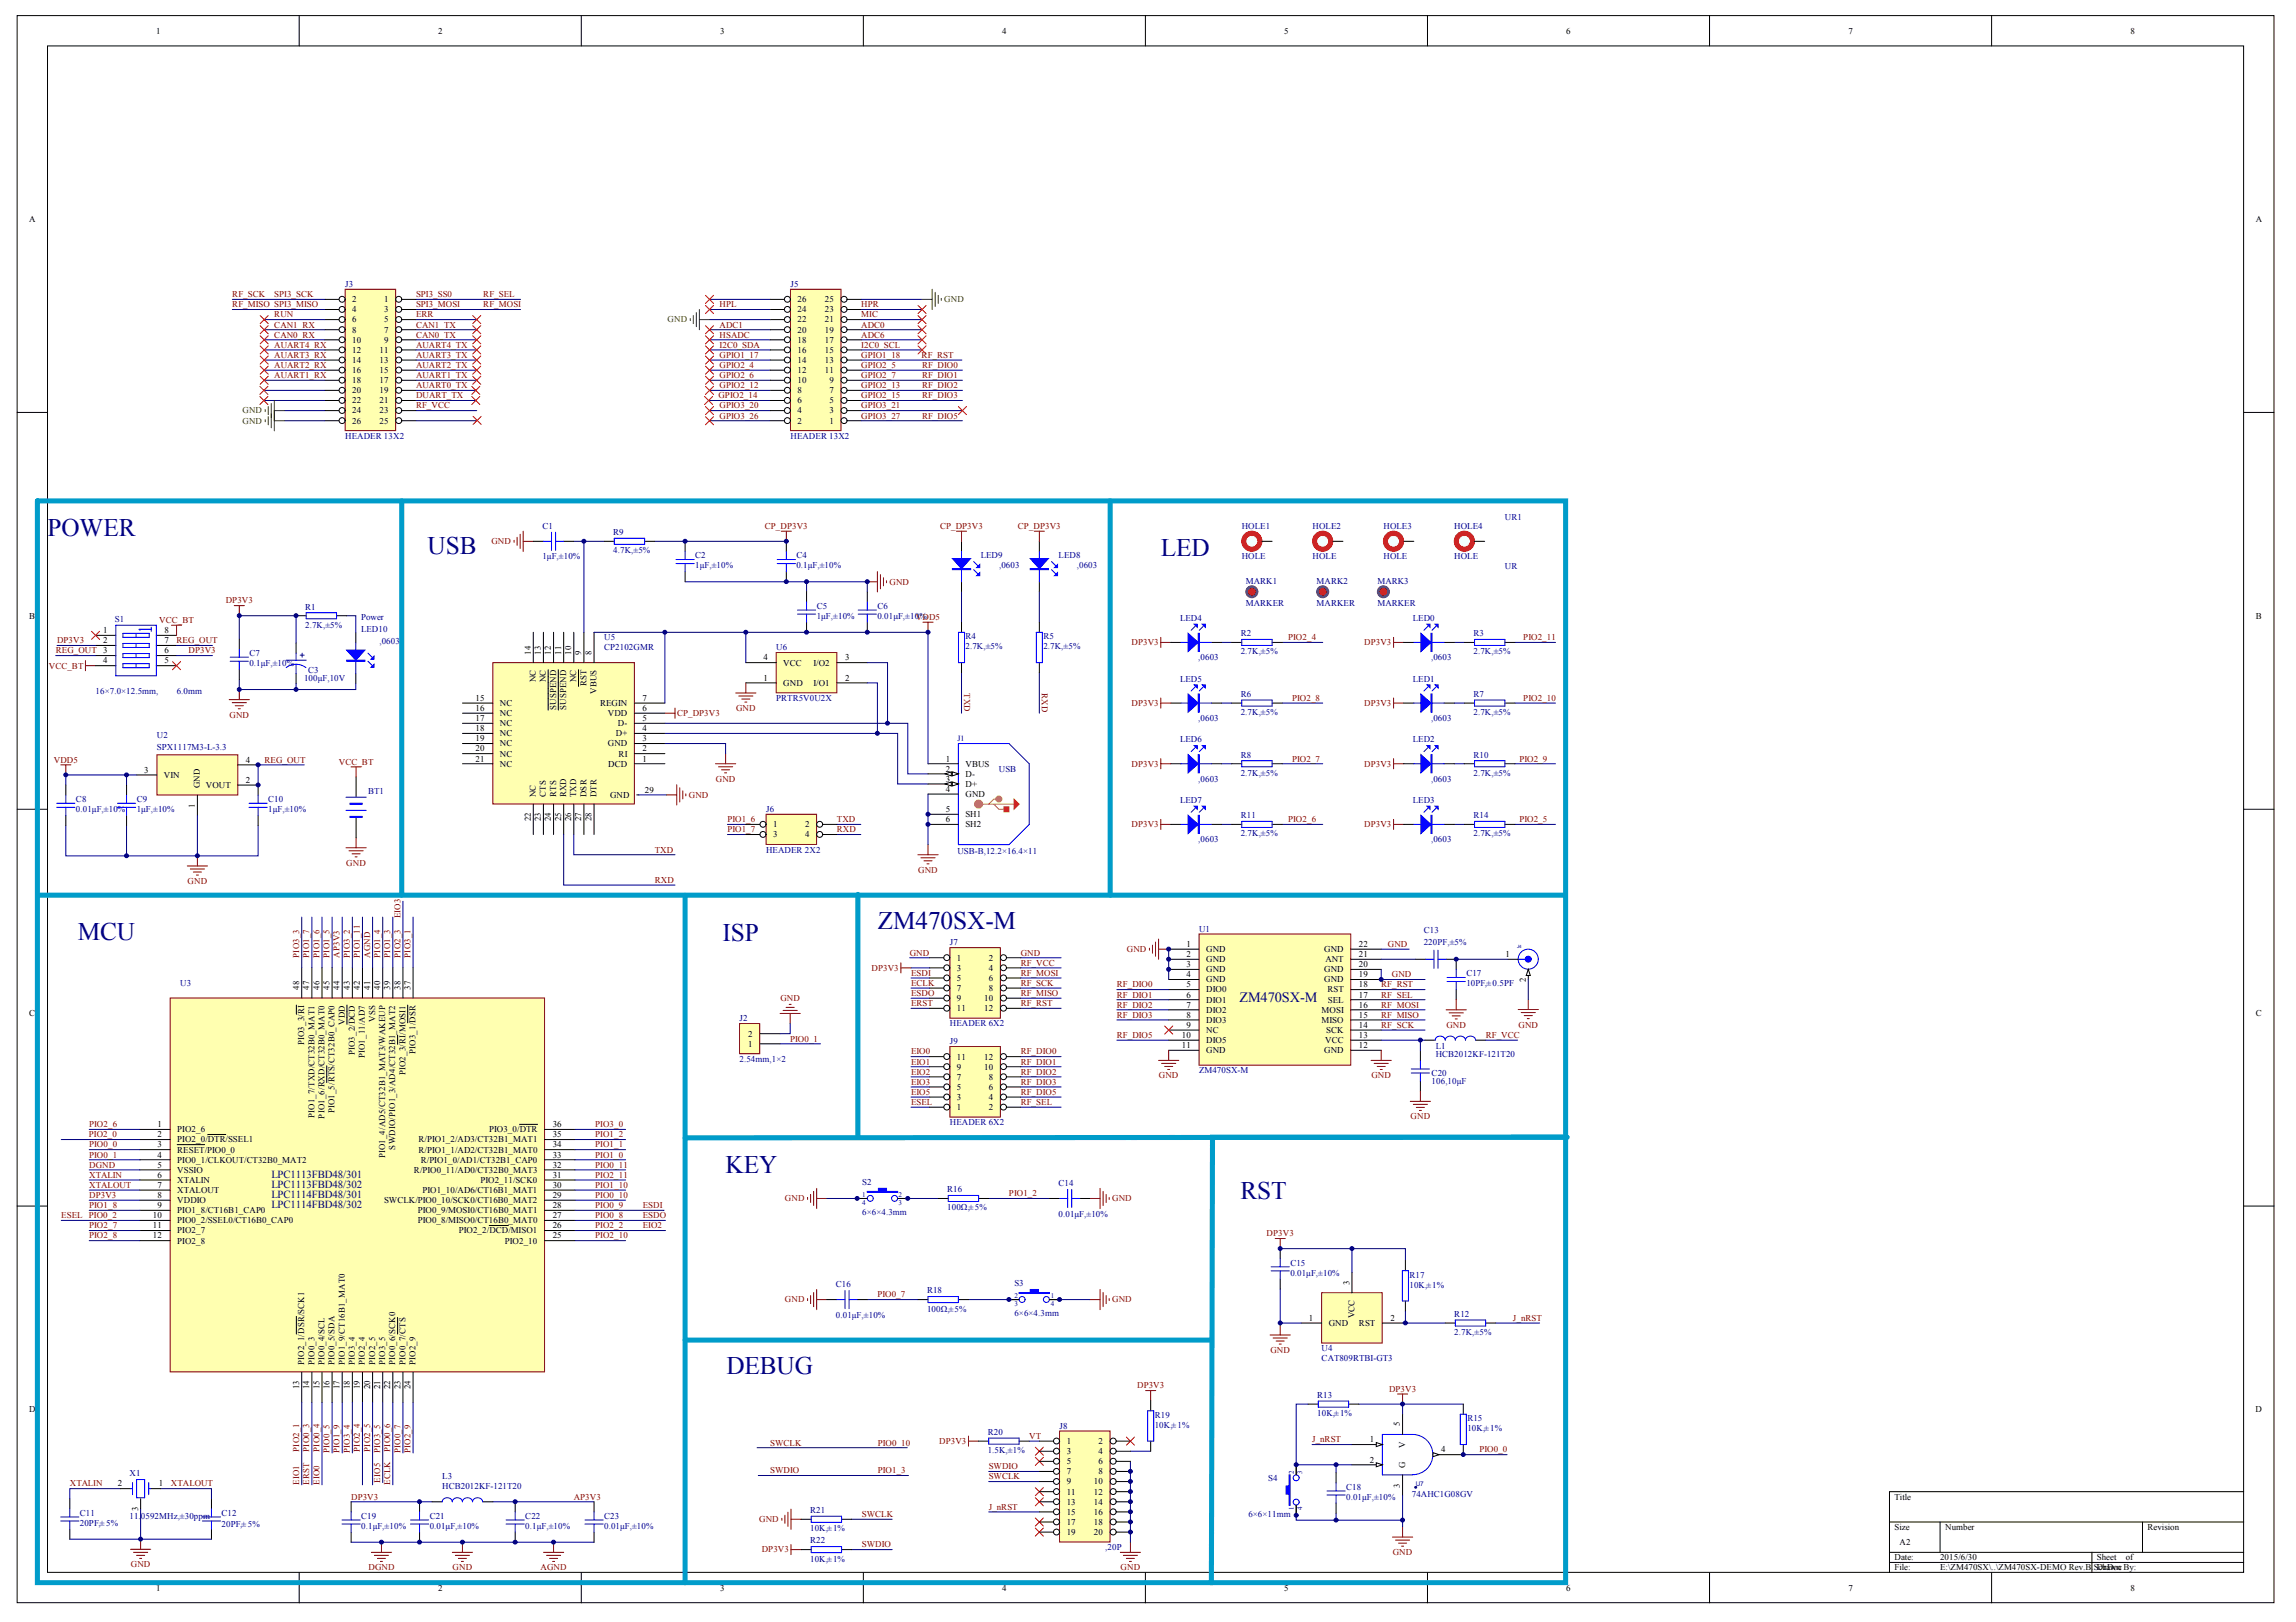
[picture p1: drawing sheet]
<svg xmlns="http://www.w3.org/2000/svg" width="297mm" height="210mm" viewBox="0 0 297 210" stroke-linecap="round" stroke-linejoin="round" font-family="sans-serif">
<defs><g id="words">
<g font-size="3.3" fill="#000080">
<text x="6.1" y="69.3">POWER</text>
<text x="55.3" y="71.8">USB</text>
<text x="150.2" y="71.9">LED</text>
<text x="10.1" y="121.7">MCU</text>
<text x="93.5" y="121.7">ISP</text>
<text x="113.6" y="120.2">ZM470SX-M</text>
<text x="93.9" y="151.8">KEY</text>
<text x="160.5" y="155.2">RST</text>
<text x="94" y="177.9">DEBUG</text>
</g>
<text font-size="1.8" fill="#000080" x="160.4" y="129.6">ZM470SX-M</text>
<g font-size="1.4" fill="#000080">
<text x="35.1" y="153.7">LPC1113FBD48/302</text>
<text x="35.1" y="152.4">LPC1113FBD48/301</text>
<text x="35.1" y="155">LPC1114FBD48/301</text>
<text x="35.1" y="156.3">LPC1114FBD48/302</text>
</g>
<g font-size="1.2">
<text x="20.2" y="4.4">1</text>
<text x="56.7" y="4.4">2</text>
<text x="93.2" y="4.4">3</text>
<text x="129.7" y="4.4">4</text>
<text x="166.1" y="4.4">5</text>
<text x="202.6" y="4.4">6</text>
<text x="239.1" y="4.4">7</text>
<text x="275.6" y="4.4">8</text>
<text x="3.8" y="28.7">A</text>
<text x="291.8" y="28.7">A</text>
<text x="45.6" y="39.1">2</text>
<text x="45.6" y="40.4">4</text>
<text x="45.6" y="41.7">6</text>
<text x="49.7" y="39.1">1</text>
<text x="49.7" y="40.4">3</text>
<text x="49.7" y="41.7">5</text>
<text x="103.2" y="41.7">22</text>
<text x="103.2" y="40.4">24</text>
<text x="103.2" y="39.1">26</text>
<text x="106.7" y="41.7">21</text>
<text x="106.7" y="40.4">23</text>
<text x="106.7" y="39.1">25</text>
<text x="45.6" y="43">8</text>
<text x="45.6" y="44.3">10</text>
<text x="45.6" y="45.7">12</text>
<text x="45.6" y="47">14</text>
<text x="49.1" y="45.7">11</text>
<text x="49.1" y="47">13</text>
<text x="49.7" y="43">7</text>
<text x="49.7" y="44.3">9</text>
<text x="103.2" y="47">14</text>
<text x="103.2" y="45.7">16</text>
<text x="103.2" y="44.3">18</text>
<text x="103.2" y="43">20</text>
<text x="106.7" y="47">13</text>
<text x="106.7" y="45.7">15</text>
<text x="106.7" y="44.3">17</text>
<text x="106.7" y="43">19</text>
<text x="45.6" y="48.3">16</text>
<text x="45.6" y="49.6">18</text>
<text x="45.6" y="50.9">20</text>
<text x="45.6" y="52.2">22</text>
<text x="45.6" y="53.5">24</text>
<text x="49.1" y="48.3">15</text>
<text x="49.1" y="49.6">17</text>
<text x="49.1" y="50.9">19</text>
<text x="49.1" y="52.2">21</text>
<text x="49.1" y="53.5">23</text>
<text x="103.2" y="53.5">4</text>
<text x="103.2" y="52.2">6</text>
<text x="103.2" y="50.9">8</text>
<text x="103.2" y="49.6">10</text>
<text x="103.2" y="48.3">12</text>
<text x="106.7" y="48.3">11</text>
<text x="107.3" y="53.5">3</text>
<text x="107.3" y="52.2">5</text>
<text x="107.3" y="50.9">7</text>
<text x="107.3" y="49.6">9</text>
<text x="45.6" y="54.8">26</text>
<text x="49.1" y="54.8">25</text>
<text x="103.2" y="54.8">2</text>
<text x="107.3" y="54.8">1</text>
<text x="3.8" y="80.1">B</text>
<text x="13.3" y="81.9">1</text>
<text x="13.3" y="83.2">2</text>
<text x="21.3" y="81.9">8</text>
<text x="21.3" y="83.2">7</text>
<text x="291.8" y="80.1">B</text>
<text x="13.3" y="84.6">3</text>
<text x="13.3" y="85.9">4</text>
<text x="21.3" y="84.6">6</text>
<text x="21.3" y="85.9">5</text>
<text x="98.8" y="88.1">1</text>
<text x="98.8" y="85.5">4</text>
<text x="101.3" y="88.7">GND</text>
<text x="101.3" y="86.1">VCC</text>
<text x="105.3" y="88.7">I/O1</text>
<text x="105.3" y="86.1">I/O2</text>
<text x="109.3" y="88.1">2</text>
<text x="109.3" y="85.5">3</text>
<text x="61.5" y="90.7">15</text>
<text x="61.5" y="92">16</text>
<text x="61.5" y="93.3">17</text>
<text x="61.5" y="94.6">18</text>
<text x="61.5" y="95.9">19</text>
<text x="64.7" y="91.4">NC</text>
<text x="64.7" y="92.7">NC</text>
<text x="64.7" y="94">NC</text>
<text x="64.7" y="95.3">NC</text>
<text x="77.6" y="91.4">REGIN</text>
<text x="78.6" y="92.7">VDD</text>
<text x="79.7" y="95.3">D+</text>
<text x="79.9" y="94">D-</text>
<text x="83.1" y="95.9">3</text>
<text x="83.1" y="94.6">4</text>
<text x="83.1" y="93.3">5</text>
<text x="83.1" y="92">6</text>
<text x="83.1" y="90.7">7</text>
<text x="18.7" y="100">3</text>
<text x="21.2" y="100.7">VIN</text>
<text x="26.6" y="102">VOUT</text>
<text x="31.8" y="101.3">2</text>
<text x="31.8" y="98.7">4</text>
<text x="61.5" y="97.2">20</text>
<text x="61.5" y="98.6">21</text>
<text x="64.7" y="96.6">NC</text>
<text x="64.7" y="97.9">NC</text>
<text x="64.7" y="99.2">NC</text>
<text x="78.6" y="96.6">GND</text>
<text x="78.7" y="99.2">DCD</text>
<text x="80" y="97.9">RI</text>
<text x="83.1" y="98.6">1</text>
<text x="83.1" y="97.2">2</text>
<text x="122.4" y="98.6">1</text>
<text x="122.4" y="99.9">2</text>
<text x="122.4" y="101.2">3</text>
<text x="124.9" y="99.2">VBUS</text>
<text x="124.9" y="100.5">D-</text>
<text x="124.9" y="101.8">D+</text>
<text x="78.9" y="103.2">GND</text>
<text x="83.4" y="102.6">29</text>
<text x="100" y="107.1">1</text>
<text x="104.2" y="107.1">2</text>
<text x="122.4" y="102.5">4</text>
<text x="122.4" y="106.4">6</text>
<text x="122.4" y="105.1">5</text>
<text x="124.9" y="103.1">GND</text>
<text x="124.9" y="107.1">SH2</text>
<text x="124.9" y="105.8">SH1</text>
<text x="100" y="108.4">3</text>
<text x="104.2" y="108.4">4</text>
<text x="123.8" y="124.3">1</text>
<text x="123.8" y="125.6">3</text>
<text x="127.9" y="124.3">2</text>
<text x="127.9" y="125.6">4</text>
<text x="153.5" y="122.5">1</text>
<text x="153.5" y="123.9">2</text>
<text x="153.5" y="125.2">3</text>
<text x="156" y="123.2">GND</text>
<text x="156" y="124.5">GND</text>
<text x="156" y="125.8">GND</text>
<text x="171.3" y="125.8">GND</text>
<text x="171.3" y="123.2">GND</text>
<text x="171.5" y="124.5">ANT</text>
<text x="175.8" y="125.2">20</text>
<text x="175.8" y="123.9">21</text>
<text x="175.8" y="122.5">22</text>
<text x="194.8" y="123.9">1</text>
<text x="3.8" y="131.4">C</text>
<text x="123.8" y="126.9">5</text>
<text x="123.8" y="128.2">7</text>
<text x="123.8" y="129.5">9</text>
<text x="123.8" y="130.9">11</text>
<text x="127.3" y="129.5">10</text>
<text x="127.3" y="130.9">12</text>
<text x="127.9" y="126.9">6</text>
<text x="127.9" y="128.2">8</text>
<text x="153.5" y="126.5">4</text>
<text x="153.5" y="127.8">5</text>
<text x="153.5" y="129.1">6</text>
<text x="153.5" y="130.4">7</text>
<text x="153.5" y="131.7">8</text>
<text x="156" y="127.1">GND</text>
<text x="156" y="128.4">DIO0</text>
<text x="156" y="129.7">DIO1</text>
<text x="156" y="131.1">DIO2</text>
<text x="171" y="131.1">MOSI</text>
<text x="171.3" y="127.1">GND</text>
<text x="171.7" y="128.4">RST</text>
<text x="171.8" y="129.7">SEL</text>
<text x="175.8" y="131.7">15</text>
<text x="175.8" y="130.4">16</text>
<text x="175.8" y="129.1">17</text>
<text x="175.8" y="127.8">18</text>
<text x="175.8" y="126.5">19</text>
<text x="291.8" y="131.4">C</text>
<text x="96.8" y="135.4">1</text>
<text x="96.8" y="134.1">2</text>
<text x="123.8" y="137.1">11</text>
<text x="127.3" y="137.1">12</text>
<text x="152.9" y="134.3">10</text>
<text x="152.9" y="135.6">11</text>
<text x="153.5" y="133">9</text>
<text x="156" y="132.4">DIO3</text>
<text x="156" y="133.7">NC</text>
<text x="156" y="135">DIO5</text>
<text x="156" y="136.3">GND</text>
<text x="171" y="132.4">MISO</text>
<text x="171.3" y="136.3">GND</text>
<text x="171.4" y="135">VCC</text>
<text x="171.6" y="133.7">SCK</text>
<text x="175.8" y="135.6">12</text>
<text x="175.8" y="134.3">13</text>
<text x="175.8" y="133">14</text>
<text x="123.8" y="143.7">1</text>
<text x="123.8" y="142.3">3</text>
<text x="123.8" y="141">5</text>
<text x="123.8" y="139.7">7</text>
<text x="123.8" y="138.4">9</text>
<text x="127.3" y="138.4">10</text>
<text x="127.9" y="143.7">2</text>
<text x="127.9" y="142.3">4</text>
<text x="127.9" y="141">6</text>
<text x="127.9" y="139.7">8</text>
<text x="20.4" y="147.2">2</text>
<text x="20.4" y="148.5">3</text>
<text x="20.4" y="149.8">4</text>
<text x="20.4" y="145.9">1</text>
<text x="22.9" y="147.8">PIO2_0/DTR/SSEL1</text>
<text x="22.9" y="149.1">RESET/PIO0_0</text>
<text x="22.9" y="146.5">PIO2_6</text>
<text x="54.1" y="149.1">R/PIO1_1/AD2/CT32B1_MAT0</text>
<text x="54.1" y="147.8">R/PIO1_2/AD3/CT32B1_MAT1</text>
<text x="63.3" y="146.5">PIO3_0/DTR</text>
<text x="71.5" y="149.8">33</text>
<text x="71.5" y="148.5">34</text>
<text x="71.5" y="147.2">35</text>
<text x="71.5" y="145.9">36</text>
<text x="20.4" y="151.1">5</text>
<text x="20.4" y="152.4">6</text>
<text x="20.4" y="153.7">7</text>
<text x="20.4" y="155">8</text>
<text x="22.9" y="150.5">PIO0_1/CLKOUT/CT32B0_MAT2</text>
<text x="22.9" y="151.8">VSSIO</text>
<text x="22.9" y="153.1">XTALIN</text>
<text x="22.9" y="154.4">XTALOUT</text>
<text x="22.9" y="155.7">VDDIO</text>
<text x="49.7" y="155.7">SWCLK/PIO0_10/SCK0/CT16B0_MAT2</text>
<text x="53.6" y="151.8">R/PIO0_11/AD0/CT32B0_MAT3</text>
<text x="54.4" y="150.5">R/PIO1_0/AD1/CT32B1_CAP0</text>
<text x="54.6" y="154.4">PIO1_10/AD6/CT16B1_MAT1</text>
<text x="62.1" y="153.1">PIO2_11/SCK0</text>
<text x="71.5" y="155">29</text>
<text x="71.5" y="153.7">30</text>
<text x="71.5" y="152.4">31</text>
<text x="71.5" y="151.1">32</text>
<text x="19.8" y="157.7">10</text>
<text x="19.8" y="159">11</text>
<text x="19.8" y="160.3">12</text>
<text x="20.4" y="156.3">9</text>
<text x="22.9" y="157">PIO1_8/CT16B1_CAP0</text>
<text x="22.9" y="158.3">PIO0_2/SSEL0/CT16B0_CAP0</text>
<text x="22.9" y="159.6">PIO2_7</text>
<text x="22.9" y="160.9">PIO2_8</text>
<text x="54" y="158.3">PIO0_8/MISO0/CT16B0_MAT0</text>
<text x="54" y="157">PIO0_9/MOSI0/CT16B0_MAT1</text>
<text x="59.3" y="159.6">PIO2_2/DCD/MISO1</text>
<text x="65.3" y="160.9">PIO2_10</text>
<text x="71.5" y="160.3">25</text>
<text x="71.5" y="159">26</text>
<text x="71.5" y="157.7">27</text>
<text x="71.5" y="156.3">28</text>
<text x="169.3" y="170.9">1</text>
<text x="171.9" y="171.6">GND</text>
<text x="175.8" y="171.6">RST</text>
<text x="179.9" y="170.9">2</text>
<text x="3.8" y="182.8">D</text>
<text x="291.8" y="182.8">D</text>
<text x="138" y="186.9">1</text>
<text x="138" y="188.2">3</text>
<text x="138" y="189.5">5</text>
<text x="138" y="190.8">7</text>
<text x="142.1" y="186.9">2</text>
<text x="142.1" y="188.2">4</text>
<text x="142.1" y="189.5">6</text>
<text x="142.1" y="190.8">8</text>
<text x="177.2" y="186.7">1</text>
<text x="177.2" y="189.3">2</text>
<text x="186.4" y="188">4</text>
<text x="15.2" y="192.4">2</text>
<text x="20.5" y="192.4">1</text>
<text x="138" y="192.1">9</text>
<text x="138" y="193.4">11</text>
<text x="138" y="194.7">13</text>
<text x="138" y="196">15</text>
<text x="138" y="197.3">17</text>
<text x="141.5" y="192.1">10</text>
<text x="141.5" y="193.4">12</text>
<text x="141.5" y="194.7">14</text>
<text x="141.5" y="196">16</text>
<text x="141.5" y="197.3">18</text>
<text x="245.1" y="194.1">Title</text>
<text x="245.1" y="198">Size</text>
<text x="251.6" y="198">Number</text>
<text x="277.8" y="198">Revision</text>
<text x="138" y="198.6">19</text>
<text x="141.5" y="198.6">20</text>
<text x="245.1" y="201.9">Date:</text>
<text x="245.1" y="203.2">File:</text>
<text x="245.8" y="200">A2</text>
<text x="251" y="201.9">2015/6/30</text>
<text x="251" y="203.2">E:\ZM470SX\..\ZM470SX-DEMO Rev.B.</text>
<text x="270.9" y="203.2">SDrawn By:</text>
<text x="271.3" y="201.9">Sheet</text>
<text x="271.5" y="203.2">chDoc</text>
<text x="275" y="201.9">of</text>
<text x="20.2" y="205.8">1</text>
<text x="56.7" y="205.8">2</text>
<text x="93.2" y="205.8">3</text>
<text x="129.7" y="205.8">4</text>
<text x="166.1" y="205.8">5</text>
<text x="202.6" y="205.8">6</text>
<text x="239.1" y="205.8">7</text>
<text x="275.6" y="205.8">8</text>
</g>
<g font-size="1.2" fill="#800000">
<text x="30.1" y="38.5">RF_SCK</text>
<text x="30.1" y="39.8">RF_MISO SPI3_MISO</text>
<text x="35.5" y="38.5">SPI3_SCK</text>
<text x="35.5" y="41.1">RUN</text>
<text x="53.8" y="39.8">SPI3_MOSI</text>
<text x="53.8" y="38.5">SPI3_SS0</text>
<text x="53.8" y="41.1">ERR</text>
<text x="62.5" y="38.5">RF_SEL</text>
<text x="62.5" y="39.8">RF_MOSI</text>
<text x="93.1" y="39.8">HPL</text>
<text x="111.4" y="39.8">HPR</text>
<text x="111.4" y="41.1">MIC</text>
<text x="35.5" y="43.7">CAN0_RX</text>
<text x="35.5" y="42.4">CAN1_RX</text>
<text x="35.5" y="47.6">AUART2_RX</text>
<text x="35.5" y="46.3">AUART3_RX</text>
<text x="35.5" y="45">AUART4_RX</text>
<text x="53.8" y="43.7">CAN0_TX</text>
<text x="53.8" y="42.4">CAN1_TX</text>
<text x="53.8" y="47.6">AUART2_TX</text>
<text x="53.8" y="46.3">AUART3_TX</text>
<text x="53.8" y="45">AUART4_TX</text>
<text x="93.1" y="43.7">HSADC</text>
<text x="93.1" y="42.4">ADC1</text>
<text x="93.1" y="47.6">GPIO2_4</text>
<text x="93.1" y="46.3">GPIO1_17</text>
<text x="93.1" y="45">I2C0_SDA</text>
<text x="111.4" y="42.4">ADC0</text>
<text x="111.4" y="43.7">ADC6</text>
<text x="111.4" y="46.3">GPIO1_18</text>
<text x="111.4" y="45">I2C0_SCL</text>
<text x="111.4" y="47.6">GPIO2_5</text>
<text x="119.2" y="46.3">RF_RST</text>
<text x="119.3" y="47.6">RF_DIO0</text>
<text x="35.5" y="48.9">AUART1_RX</text>
<text x="53.8" y="48.9">AUART1_TX</text>
<text x="53.8" y="50.2">AUART0_TX</text>
<text x="53.8" y="51.5">DUART_TX</text>
<text x="53.8" y="52.9">RF_VCC</text>
<text x="92.9" y="51.5">GPIO2_14</text>
<text x="93.1" y="48.9">GPIO2_6</text>
<text x="93.1" y="52.9">GPIO3_20</text>
<text x="93.1" y="50.2">GPIO2_12</text>
<text x="111.4" y="48.9">GPIO2_7</text>
<text x="111.4" y="52.9">GPIO3_21</text>
<text x="111.4" y="50.2">GPIO2_13</text>
<text x="111.4" y="51.5">GPIO2_15</text>
<text x="119.3" y="48.9">RF_DIO1</text>
<text x="119.3" y="50.2">RF_DIO2</text>
<text x="119.3" y="51.5">RF_DIO3</text>
<text x="93.1" y="54.2">GPIO3_26</text>
<text x="111.4" y="54.2">GPIO3_27</text>
<text x="119.3" y="54.2">RF_DIO5</text>
<text x="63.6" y="70.4">GND</text>
<text x="99" y="68.5">CP_DP3V3</text>
<text x="121.6" y="68.5">CP_DP3V3</text>
<text x="131.7" y="68.5">CP_DP3V3</text>
<text x="115.1" y="75.7">GND</text>
<text x="7.4" y="83.2">DP3V3</text>
<text x="20.6" y="80.6">VCC_BT</text>
<text x="22.8" y="83.2">REG_OUT</text>
<text x="29.2" y="78.1">DP3V3</text>
<text x="119.4" y="80.2">DD5</text>
<text x="146.4" y="83.5">DP3V3</text>
<text x="166.7" y="82.9">PIO2_4</text>
<text x="176.5" y="83.5">DP3V3</text>
<text x="197.1" y="82.9">PIO2_11</text>
<text x="6.3" y="86.5">VCC_BT</text>
<text x="7.2" y="84.6">REG_OUT</text>
<text x="24.4" y="84.6">DP3V3</text>
<text x="29.7" y="92.9">GND</text>
<text x="87.6" y="92.7">CP_DP3V3</text>
<text x="95.2" y="92">GND</text>
<text x="146.4" y="91.4">DP3V3</text>
<text x="167.2" y="90.7">PIO2_8</text>
<text x="176.5" y="91.4">DP3V3</text>
<text x="197.1" y="90.7">PIO2_10</text>
<text x="7" y="98.7">VDD5</text>
<text x="34.2" y="98.7">REG_OUT</text>
<text x="43.8" y="99">VCC_BT</text>
<text x="92.6" y="101.2">GND</text>
<text x="146.4" y="99.2">DP3V3</text>
<text x="167.2" y="98.6">PIO2_7</text>
<text x="176.5" y="99.2">DP3V3</text>
<text x="196.6" y="98.6">PIO2_9</text>
<text x="89.1" y="103.2">GND</text>
<text x="94.1" y="106.4">PIO1_6</text>
<text x="94.1" y="107.7">PIO1_7</text>
<text x="108.3" y="106.4">TXD</text>
<text x="108.3" y="107.7">RXD</text>
<text x="146.4" y="107.1">DP3V3</text>
<text x="166.7" y="106.4">PIO2_6</text>
<text x="176.5" y="107.1">DP3V3</text>
<text x="196.6" y="106.4">PIO2_5</text>
<text x="44.8" y="112">GND</text>
<text x="84.7" y="110.3">TXD</text>
<text x="118.8" y="112.9">GND</text>
<text x="24.3" y="114.4">GND</text>
<text x="84.7" y="114.3">RXD</text>
<text x="112.8" y="125.6">DP3V3</text>
<text x="117.7" y="123.7">GND</text>
<text x="132.1" y="125">RF_VCC</text>
<text x="132.1" y="123.7">GND</text>
<text x="145.8" y="123.2">GND</text>
<text x="179.5" y="122.5">GND</text>
<text x="101" y="129.6">GND</text>
<text x="117.9" y="126.3">ESDI</text>
<text x="117.9" y="127.6">ECLK</text>
<text x="117.9" y="128.9">ESDO</text>
<text x="117.9" y="130.2">ERST</text>
<text x="132.1" y="130.2">RF_RST</text>
<text x="132.1" y="127.6">RF_SCK</text>
<text x="132.1" y="128.9">RF_MISO</text>
<text x="132.1" y="126.3">RF_MOSI</text>
<text x="144.5" y="127.8">RF_DIO0</text>
<text x="144.5" y="129.1">RF_DIO1</text>
<text x="144.5" y="130.4">RF_DIO2</text>
<text x="144.5" y="131.7">RF_DIO3</text>
<text x="178.7" y="130.4">RF_MOSI</text>
<text x="178.7" y="131.7">RF_MISO</text>
<text x="178.7" y="129.1">RF_SEL</text>
<text x="178.7" y="127.8">RF_RST</text>
<text x="180.1" y="126.5">GND</text>
<text x="102.2" y="134.8">PIO0_1</text>
<text x="117.9" y="136.5">EIO0</text>
<text x="117.9" y="137.8">EIO1</text>
<text x="132.1" y="136.5">RF_DIO0</text>
<text x="132.1" y="137.8">RF_DIO1</text>
<text x="144.5" y="134.3">RF_DIO5</text>
<text x="178.7" y="133">RF_SCK</text>
<text x="187.1" y="133">GND</text>
<text x="192.2" y="134.3">RF_VCC</text>
<text x="196.4" y="133">GND</text>
<text x="117.9" y="143">ESEL</text>
<text x="117.9" y="139.1">EIO2</text>
<text x="117.9" y="140.4">EIO3</text>
<text x="117.9" y="141.7">EIO5</text>
<text x="132.1" y="143">RF_SEL</text>
<text x="132.1" y="139.1">RF_DIO2</text>
<text x="132.1" y="140.4">RF_DIO3</text>
<text x="132.1" y="141.7">RF_DIO5</text>
<text x="149.9" y="139.6">GND</text>
<text x="177.4" y="139.6">GND</text>
<text x="11.5" y="147.2">PIO2_0</text>
<text x="11.5" y="148.5">PIO0_0</text>
<text x="11.5" y="149.8">PIO0_1</text>
<text x="11.5" y="145.9">PIO2_6</text>
<text x="77" y="149.8">PIO1_0</text>
<text x="77" y="148.5">PIO1_1</text>
<text x="77" y="147.2">PIO1_2</text>
<text x="77" y="145.9">PIO3_0</text>
<text x="182.5" y="144.9">GND</text>
<text x="11.5" y="152.4">XTALIN</text>
<text x="11.5" y="153.7">XTALOUT</text>
<text x="11.5" y="151.1">DGND</text>
<text x="11.5" y="155">DP3V3</text>
<text x="77" y="155">PIO0_10</text>
<text x="77" y="151.1">PIO0_11</text>
<text x="77" y="153.7">PIO1_10</text>
<text x="77" y="152.4">PIO2_11</text>
<text x="101.5" y="155.5">GND</text>
<text x="130.5" y="154.8">PIO1_2</text>
<text x="143.9" y="155.5">GND</text>
<text x="7.9" y="157.7">ESEL PIO0_2</text>
<text x="11.5" y="156.3">PIO1_8</text>
<text x="11.5" y="159">PIO2_7</text>
<text x="11.5" y="160.3">PIO2_8</text>
<text x="77" y="157.7">PIO0_8</text>
<text x="77" y="156.3">PIO0_9</text>
<text x="77" y="159">PIO2_2</text>
<text x="77" y="160.3">PIO2_10</text>
<text x="83.1" y="156.3">ESDI</text>
<text x="83.1" y="157.7">ESDO</text>
<text x="83.1" y="159">EIO2</text>
<text x="163.9" y="160">DP3V3</text>
<text x="113.5" y="167.9">PIO0_7</text>
<text x="101.5" y="168.6">GND</text>
<text x="143.9" y="168.6">GND</text>
<text x="195.7" y="170.9">J_nRST</text>
<text x="147.1" y="179.7">DP3V3</text>
<text x="164.4" y="175.1">GND</text>
<text x="179.7" y="180.1">DP3V3</text>
<text x="99.6" y="190.7">SWDIO</text>
<text x="99.6" y="187.1">SWCLK</text>
<text x="113.6" y="190.7">PIO1_3</text>
<text x="113.6" y="187.1">PIO0_10</text>
<text x="121.5" y="186.9">DP3V3</text>
<text x="127.9" y="190.1">SWDIO</text>
<text x="127.9" y="191.4">SWCLK</text>
<text x="133.2" y="186.2">VT</text>
<text x="169.7" y="186.7">J_nRST</text>
<text x="191.4" y="188">PIO0_0</text>
<text x="9" y="192.4">XTALIN</text>
<text x="22.1" y="192.4">XTALOUT</text>
<text x="45.4" y="194.1">DP3V3</text>
<text x="74.2" y="194.1">AP3V3</text>
<text x="98.2" y="197">GND</text>
<text x="111.5" y="196.3">SWCLK</text>
<text x="127.9" y="195.4">J_nRST</text>
<text x="16.9" y="202.8">GND</text>
<text x="47.7" y="203.2">DGND</text>
<text x="58.6" y="203.2">GND</text>
<text x="69.9" y="203.2">AGND</text>
<text x="98.5" y="200.9">DP3V3</text>
<text x="111.5" y="200.3">SWDIO</text>
<text x="145" y="203.2">GND</text>
<text x="180.2" y="201.2">GND</text>
</g>
<g font-size="1.2" fill="#000080">
<text x="44.7" y="37.2">J3</text>
<text x="102.3" y="37.2">J5</text>
<text x="44.7" y="56.8">HEADER 13X2</text>
<text x="102.3" y="56.8">HEADER 13X2</text>
<text x="70.2" y="68.5">C1</text>
<text x="79.3" y="71.6">4.7K,±5%</text>
<text x="79.3" y="69.2">R9</text>
<text x="160.6" y="68.5">HOLE1</text>
<text x="169.8" y="68.5">HOLE2</text>
<text x="179" y="68.5">HOLE3</text>
<text x="188.1" y="68.5">HOLE4</text>
<text x="194.7" y="67.3">UR1</text>
<text x="70.2" y="72.4">1μF,±10%</text>
<text x="89.9" y="73.6">1μF,±10%</text>
<text x="89.9" y="72.3">C2</text>
<text x="103" y="73.6">0.1μF,±10%</text>
<text x="103" y="72.3">C4</text>
<text x="126.9" y="72.3">LED9</text>
<text x="129.2" y="73.6">,0603</text>
<text x="136.9" y="72.3">LED8</text>
<text x="139.3" y="73.6">,0603</text>
<text x="160.6" y="72.4">HOLE</text>
<text x="161.2" y="75.5">MARK1</text>
<text x="169.8" y="72.4">HOLE</text>
<text x="170.3" y="75.5">MARK2</text>
<text x="178.2" y="75.5">MARK3</text>
<text x="179" y="72.4">HOLE</text>
<text x="188.1" y="72.4">HOLE</text>
<text x="194.7" y="73.7">UR</text>
<text x="14.9" y="80.5">S1</text>
<text x="39.5" y="81.2">2.7K,±5%</text>
<text x="39.5" y="78.9">R1</text>
<text x="46.7" y="81.7">LED10</text>
<text x="46.7" y="80.2">Power</text>
<text x="49.1" y="83.3">,0603</text>
<text x="78.2" y="82.9">U5</text>
<text x="105.7" y="80.1">1μF,±10%</text>
<text x="105.7" y="78.8">C5</text>
<text x="113.5" y="80.1">0.01μF,±10V%</text>
<text x="113.5" y="78.8">C6</text>
<text x="124.9" y="82.7">R4</text>
<text x="135" y="82.7">R5</text>
<text x="152.7" y="80.4">LED4</text>
<text x="160.5" y="82.3">R2</text>
<text x="161.2" y="78.4">MARKER</text>
<text x="170.3" y="78.4">MARKER</text>
<text x="178.2" y="78.4">MARKER</text>
<text x="182.8" y="80.4">LED0</text>
<text x="190.6" y="82.3">R3</text>
<text x="12.4" y="89.8">16×7.0×12.5mm,</text>
<text x="22.9" y="89.8">6.0mm</text>
<text x="32.3" y="86.2">0.1μF,±10%</text>
<text x="32.3" y="84.9">C7</text>
<text x="39.3" y="88.2">100μF,10V</text>
<text x="39.8" y="87.1">C3</text>
<text x="78.2" y="84.2">CP2102GMR</text>
<text x="100.4" y="84.2">U6</text>
<text x="124.9" y="84">2.7K,±5%</text>
<text x="135" y="84">2.7K,±5%</text>
<text x="152.7" y="88.2">LED5</text>
<text x="155" y="85.5">,0603</text>
<text x="160.5" y="84.7">2.7K,±5%</text>
<text x="182.8" y="88.2">LED1</text>
<text x="185.1" y="85.5">,0603</text>
<text x="190.6" y="84.7">2.7K,±5%</text>
<text x="20.3" y="95.5">U2</text>
<text x="100.4" y="90.7">PRTR5V0U2X</text>
<text x="155" y="93.3">,0603</text>
<text x="160.5" y="92.5">2.7K,±5%</text>
<text x="160.5" y="90.2">R6</text>
<text x="185.1" y="93.3">,0603</text>
<text x="190.6" y="92.5">2.7K,±5%</text>
<text x="190.6" y="90.2">R7</text>
<text x="20.3" y="97.1">SPX1117M3-L-3.3</text>
<text x="129.2" y="99.9">USB</text>
<text x="152.7" y="96.1">LED6</text>
<text x="155" y="101.2">,0603</text>
<text x="160.5" y="100.4">2.7K,±5%</text>
<text x="160.5" y="98">R8</text>
<text x="182.8" y="96.1">LED2</text>
<text x="185.1" y="101.2">,0603</text>
<text x="190.6" y="100.4">2.7K,±5%</text>
<text x="190.6" y="98">R10</text>
<text x="9.8" y="105.1">0.01μF,±10%</text>
<text x="9.8" y="103.8">C8</text>
<text x="17.7" y="105.1">1μF,±10%</text>
<text x="17.7" y="103.8">C9</text>
<text x="34.7" y="105.1">1μF,±10%</text>
<text x="34.7" y="103.8">C10</text>
<text x="47.6" y="102.7">BT1</text>
<text x="99.1" y="105.1">J6</text>
<text x="152.7" y="103.9">LED7</text>
<text x="160.5" y="105.9">R11</text>
<text x="182.8" y="103.9">LED3</text>
<text x="190.6" y="105.9">R14</text>
<text x="99.1" y="110.3">HEADER 2X2</text>
<text x="123.9" y="110.5">USB-B,12.2×16.4×11</text>
<text x="155" y="109">,0603</text>
<text x="160.5" y="108.2">2.7K,±5%</text>
<text x="185.1" y="109">,0603</text>
<text x="190.6" y="108.2">2.7K,±5%</text>
<text x="122.9" y="122.4">J7</text>
<text x="155.1" y="120.6">U1</text>
<text x="184.2" y="122.3">220PF,±5%</text>
<text x="184.2" y="120.8">C13</text>
<text x="23.3" y="127.6">U3</text>
<text x="189.7" y="127.7">10PF,±0.5PF</text>
<text x="189.7" y="126.3">C17</text>
<text x="95.7" y="137.4">2.54mm,1×2</text>
<text x="95.7" y="132.2">J2</text>
<text x="122.9" y="132.8">HEADER 6X2</text>
<text x="122.9" y="135.1">J9</text>
<text x="185.7" y="136.7">HCB2012KF-121T20</text>
<text x="185.7" y="135.7">L1</text>
<text x="155.1" y="138.9">ZM470SX-M</text>
<text x="185.2" y="140.3">106,10μF</text>
<text x="185.2" y="139.3">C20</text>
<text x="122.9" y="145.6">HEADER 6X2</text>
<text x="111.5" y="153.4">S2</text>
<text x="122.5" y="154.3">R16</text>
<text x="136.9" y="153.5">C14</text>
<text x="111.5" y="157.2">6×6×4.3mm</text>
<text x="122.5" y="156.6">100Ω,±5%</text>
<text x="136.9" y="157.4">0.01μF,±10%</text>
<text x="108.1" y="166.6">C16</text>
<text x="119.9" y="167.4">R18</text>
<text x="131.2" y="166.5">S3</text>
<text x="166.9" y="165.1">0.01μF,±10%</text>
<text x="166.9" y="163.8">C15</text>
<text x="182.3" y="166.6">10K,±1%</text>
<text x="182.3" y="165.3">R17</text>
<text x="108.1" y="170.5">0.01μF,±10%</text>
<text x="119.9" y="169.7">100Ω,±5%</text>
<text x="131.2" y="170.3">6×6×4.3mm</text>
<text x="188.1" y="172.8">2.7K,±5%</text>
<text x="188.1" y="170.4">R12</text>
<text x="171" y="176.2">CAT809RTBI-GT3</text>
<text x="171" y="174.9">U4</text>
<text x="127.8" y="185.7">R20</text>
<text x="137.1" y="184.9">J8</text>
<text x="149.4" y="184.8">10K,±1%</text>
<text x="149.4" y="183.5">R19</text>
<text x="170.4" y="183.3">10K,±1%</text>
<text x="170.4" y="180.9">R13</text>
<text x="189.8" y="185.2">10K,±1%</text>
<text x="189.8" y="183.9">R15</text>
<text x="16.8" y="191.1">X1</text>
<text x="57.2" y="191.4">L3</text>
<text x="127.8" y="188">1.5K,±1%</text>
<text x="164.1" y="191.7">S4</text>
<text x="10.3" y="197.5">20PF,±5%</text>
<text x="10.3" y="196.2">C11</text>
<text x="16.8" y="196.5">11.</text>
<text x="18.2" y="196.5">0592MHz,±30ppm</text>
<text x="28.7" y="197.6">20PF,±5%</text>
<text x="28.7" y="196.2">C12</text>
<text x="46.7" y="197.9">0.1μF,±10%</text>
<text x="46.7" y="196.5">C19</text>
<text x="55.6" y="197.9">0.01μF,±10%</text>
<text x="55.6" y="196.5">C21</text>
<text x="57.2" y="192.8">HCB2012KF-121T20</text>
<text x="68" y="197.9">0.1μF,±10%</text>
<text x="68" y="196.5">C22</text>
<text x="78.2" y="197.9">0.01μF,±10%</text>
<text x="78.2" y="196.5">C23</text>
<text x="104.8" y="195.8">R21</text>
<text x="161.5" y="196.3">6×6×11mm</text>
<text x="174.2" y="194.1">0.01μF,±10%</text>
<text x="174.2" y="192.8">C18</text>
<text x="182.6" y="193.8">74AHC1G08GV</text>
<text x="104.8" y="202.1">10K,±1%</text>
<text x="104.8" y="199.7">R22</text>
<text x="104.8" y="198.2">10K,±1%</text>
<text x="143" y="200.6">,20P</text>
</g>
<g font-size="1.2" fill="#008000">
<text x="86.4" y="41.7">GND</text>
<text x="122.2" y="39.1">GND</text>
<text x="31.4" y="53.5">GND</text>
<text x="31.4" y="54.8">GND</text>
</g>
<g font-size="1.1">
<text x="68.7" y="84.7" transform="rotate(-90 68.7 84.7)">14</text>
<text x="69.3" y="88.3" transform="rotate(-90 69.3 88.3)">NC</text>
<text x="70" y="84.7" transform="rotate(-90 70 84.7)">13</text>
<text x="70.6" y="88.3" transform="rotate(-90 70.6 88.3)">NC</text>
<text x="71.3" y="84.7" transform="rotate(-90 71.3 84.7)">12</text>
<text x="72.6" y="84.7" transform="rotate(-90 72.6 84.7)">11</text>
<text x="73.9" y="84.7" transform="rotate(-90 73.9 84.7)">10</text>
<text x="74.6" y="88.3" transform="rotate(-90 74.6 88.3)">NC</text>
<text x="75.2" y="84.7" transform="rotate(-90 75.2 84.7)">9</text>
<text x="75.9" y="88.8" transform="rotate(-90 75.9 88.8)">RST</text>
<text x="76.5" y="84.7" transform="rotate(-90 76.5 84.7)">8</text>
<text x="77.2" y="89.8" transform="rotate(-90 77.2 89.8)">VBUS</text>
<text x="71.9" y="91.9" transform="rotate(-90 71.9 91.9)">SUSPEND</text>
<text x="73.2" y="91.9" transform="rotate(-90 73.2 91.9)">SUSPEND</text>
<text x="25.9" y="102" transform="rotate(-90 25.9 102)">GND</text>
<text x="25.2" y="104.5" transform="rotate(-90 25.2 104.5)">1</text>
<text x="68.7" y="106.3" transform="rotate(-90 68.7 106.3)">22</text>
<text x="69.3" y="103.2" transform="rotate(-90 69.3 103.2)">NC</text>
<text x="70" y="106.3" transform="rotate(-90 70 106.3)">23</text>
<text x="70.6" y="103.2" transform="rotate(-90 70.6 103.2)">CTS</text>
<text x="71.3" y="106.3" transform="rotate(-90 71.3 106.3)">24</text>
<text x="71.9" y="103.2" transform="rotate(-90 71.9 103.2)">RTS</text>
<text x="72.6" y="106.3" transform="rotate(-90 72.6 106.3)">25</text>
<text x="73.2" y="103.2" transform="rotate(-90 73.2 103.2)">RXD</text>
<text x="73.9" y="106.3" transform="rotate(-90 73.9 106.3)">26</text>
<text x="74.6" y="103.2" transform="rotate(-90 74.6 103.2)">TXD</text>
<text x="75.2" y="106.3" transform="rotate(-90 75.2 106.3)">27</text>
<text x="75.9" y="103.2" transform="rotate(-90 75.9 103.2)">DSR</text>
<text x="76.5" y="106.3" transform="rotate(-90 76.5 106.3)">28</text>
<text x="77.2" y="103.2" transform="rotate(-90 77.2 103.2)">DTR</text>
<text x="38.7" y="128.1" transform="rotate(-90 38.7 128.1)">48</text>
<text x="40" y="128.1" transform="rotate(-90 40 128.1)">47</text>
<text x="41.3" y="128.1" transform="rotate(-90 41.3 128.1)">46</text>
<text x="42.6" y="128.1" transform="rotate(-90 42.6 128.1)">45</text>
<text x="43.9" y="128.1" transform="rotate(-90 43.9 128.1)">44</text>
<text x="45.2" y="128.1" transform="rotate(-90 45.2 128.1)">43</text>
<text x="46.6" y="128.1" transform="rotate(-90 46.6 128.1)">42</text>
<text x="47.9" y="128.1" transform="rotate(-90 47.9 128.1)">41</text>
<text x="49.2" y="128.1" transform="rotate(-90 49.2 128.1)">40</text>
<text x="50.5" y="128.1" transform="rotate(-90 50.5 128.1)">39</text>
<text x="51.8" y="128.1" transform="rotate(-90 51.8 128.1)">38</text>
<text x="53.1" y="128.1" transform="rotate(-90 53.1 128.1)">37</text>
<text x="197.4" y="127.1" transform="rotate(-90 197.4 127.1)">2</text>
<text x="39.4" y="135.3" transform="rotate(-90 39.4 135.3)">PIO3_3/RI</text>
<text x="44.6" y="132.6" transform="rotate(-90 44.6 132.6)">VDD</text>
<text x="45.9" y="136.6" transform="rotate(-90 45.9 136.6)">PIO3_2/DCD</text>
<text x="47.2" y="136.9" transform="rotate(-90 47.2 136.9)">PIO1_11/AD7</text>
<text x="48.5" y="132.2" transform="rotate(-90 48.5 132.2)">VSS</text>
<text x="53.8" y="136.4" transform="rotate(-90 53.8 136.4)">PIO3_1/DSR</text>
<text x="52.5" y="139.1" transform="rotate(-90 52.5 139.1)">PIO2_3/RI/MOSI1</text>
<text x="40.7" y="144.7" transform="rotate(-90 40.7 144.7)">PIO1_7/TXD/CT32B0_MAT1</text>
<text x="42" y="144.7" transform="rotate(-90 42 144.7)">PIO1_6/RXD/CT32B0_MAT0</text>
<text x="43.3" y="144.1" transform="rotate(-90 43.3 144.1)">PIO1_5/RTS/CT32B0_CAP0</text>
<text x="49.8" y="149.9" transform="rotate(-90 49.8 149.9)">PIO1_4/AD5/CT32B1_MAT3/WAKEUP</text>
<text x="51.1" y="148.8" transform="rotate(-90 51.1 148.8)">SWDIO/PIO1_3/AD4/CT32B1_MAT2</text>
<text x="174.6" y="166.2" transform="rotate(-90 174.6 166.2)">3</text>
<text x="175.2" y="170.6" transform="rotate(-90 175.2 170.6)">VCC</text>
<text x="38.7" y="179.8" transform="rotate(-90 38.7 179.8)">13</text>
<text x="39.4" y="176.6" transform="rotate(-90 39.4 176.6)">PIO2_1/DSR/SCK1</text>
<text x="40" y="179.8" transform="rotate(-90 40 179.8)">14</text>
<text x="40.7" y="176.6" transform="rotate(-90 40.7 176.6)">PIO0_3</text>
<text x="41.3" y="179.8" transform="rotate(-90 41.3 179.8)">15</text>
<text x="42" y="176.6" transform="rotate(-90 42 176.6)">PIO0_4/SCL</text>
<text x="42.6" y="179.8" transform="rotate(-90 42.6 179.8)">16</text>
<text x="43.3" y="176.6" transform="rotate(-90 43.3 176.6)">PIO0_5/SDA</text>
<text x="43.9" y="179.8" transform="rotate(-90 43.9 179.8)">17</text>
<text x="44.6" y="176.6" transform="rotate(-90 44.6 176.6)">PIO1_9/CT16B1_MAT0</text>
<text x="45.2" y="179.8" transform="rotate(-90 45.2 179.8)">18</text>
<text x="45.9" y="176.6" transform="rotate(-90 45.9 176.6)">PIO3_4</text>
<text x="46.6" y="179.8" transform="rotate(-90 46.6 179.8)">19</text>
<text x="47.2" y="176.6" transform="rotate(-90 47.2 176.6)">PIO2_4</text>
<text x="47.9" y="179.8" transform="rotate(-90 47.9 179.8)">20</text>
<text x="48.5" y="176.6" transform="rotate(-90 48.5 176.6)">PIO2_5</text>
<text x="49.2" y="179.8" transform="rotate(-90 49.2 179.8)">21</text>
<text x="49.8" y="176.6" transform="rotate(-90 49.8 176.6)">PIO3_5</text>
<text x="50.5" y="179.8" transform="rotate(-90 50.5 179.8)">22</text>
<text x="51.1" y="176.6" transform="rotate(-90 51.1 176.6)">PIO0_6/SCK0</text>
<text x="51.8" y="179.8" transform="rotate(-90 51.8 179.8)">23</text>
<text x="52.5" y="176.6" transform="rotate(-90 52.5 176.6)">PIO0_7/CTS</text>
<text x="53.1" y="179.8" transform="rotate(-90 53.1 179.8)">24</text>
<text x="53.8" y="176.6" transform="rotate(-90 53.8 176.6)">PIO2_9</text>
<text x="181.1" y="184.6" transform="rotate(-90 181.1 184.6)">5</text>
<text x="181.8" y="190" transform="rotate(-90 181.8 190)">G</text>
<text x="181.8" y="187.4" transform="rotate(-90 181.8 187.4)">V</text>
<text x="17.9" y="195.6" transform="rotate(-90 17.9 195.6)">3</text>
<text x="181.1" y="192.5" transform="rotate(-90 181.1 192.5)">3</text>
</g>
<g font-size="1.1" fill="#800000">
<text x="124.7" y="89.7" transform="rotate(90 124.7 89.7)">TXD</text>
<text x="134.8" y="89.7" transform="rotate(90 134.8 89.7)">RXD</text>
<text x="51.8" y="118.8" transform="rotate(-90 51.8 118.8)">EIO3</text>
<text x="38.7" y="123.9" transform="rotate(-90 38.7 123.9)">PIO3_3</text>
<text x="40" y="123.9" transform="rotate(-90 40 123.9)">PIO1_7</text>
<text x="41.3" y="123.9" transform="rotate(-90 41.3 123.9)">PIO1_6</text>
<text x="42.6" y="123.9" transform="rotate(-90 42.6 123.9)">PIO1_5</text>
<text x="43.9" y="123.9" transform="rotate(-90 43.9 123.9)">AP3V3</text>
<text x="45.2" y="123.9" transform="rotate(-90 45.2 123.9)">PIO3_2</text>
<text x="46.6" y="123.9" transform="rotate(-90 46.6 123.9)">PIO1_11</text>
<text x="47.9" y="123.9" transform="rotate(-90 47.9 123.9)">AGND</text>
<text x="49.2" y="123.9" transform="rotate(-90 49.2 123.9)">PIO1_4</text>
<text x="50.5" y="123.9" transform="rotate(-90 50.5 123.9)">PIO1_3</text>
<text x="51.8" y="123.9" transform="rotate(-90 51.8 123.9)">PIO2_3</text>
<text x="53.1" y="123.9" transform="rotate(-90 53.1 123.9)">PIO3_1</text>
<text x="38.7" y="187.9" transform="rotate(-90 38.7 187.9)">PIO2_1</text>
<text x="40" y="187.9" transform="rotate(-90 40 187.9)">PIO0_3</text>
<text x="41.3" y="187.9" transform="rotate(-90 41.3 187.9)">PIO0_4</text>
<text x="42.6" y="188" transform="rotate(-90 42.6 188)">PIO0_5</text>
<text x="43.9" y="188" transform="rotate(-90 43.9 188)">PIO1_9</text>
<text x="45.2" y="188" transform="rotate(-90 45.2 188)">PIO3_4</text>
<text x="46.6" y="187.9" transform="rotate(-90 46.6 187.9)">PIO2_4</text>
<text x="47.9" y="187.9" transform="rotate(-90 47.9 187.9)">PIO2_5</text>
<text x="49.2" y="191.9" transform="rotate(-90 49.2 191.9)">EIO5</text>
<text x="49.2" y="188" transform="rotate(-90 49.2 188)">PIO3_5</text>
<text x="50.5" y="187.9" transform="rotate(-90 50.5 187.9)">PIO0_6</text>
<text x="51.8" y="188" transform="rotate(-90 51.8 188)">PIO0_7</text>
<text x="53.1" y="188" transform="rotate(-90 53.1 188)">PIO2_9</text>
<text x="38.7" y="192.1" transform="rotate(-90 38.7 192.1)">EIO1</text>
<text x="40" y="192.1" transform="rotate(-90 40 192.1)">ERST</text>
<text x="41.3" y="192.1" transform="rotate(-90 41.3 192.1)">EIO0</text>
<text x="50.5" y="192.1" transform="rotate(-90 50.5 192.1)">ECLK</text>
</g>
<text font-size="1" fill="#000080" x="123.9" y="95.8">J1</text>
<g font-size=".9" fill="#000080">
<text x="111.5" y="154.9">1</text>
<text x="111.5" y="155.9">4</text>
<text x="116.3" y="154.9">2</text>
<text x="116.3" y="155.9">3</text>
<text x="131.2" y="168">2</text>
<text x="136" y="168">1</text>
<text x="131.2" y="169">3</text>
<text x="136" y="169">4</text>
<text x="167.4" y="190.7" transform="rotate(-90 167.4 190.7)">2</text>
<text x="168.4" y="190.7" transform="rotate(-90 168.4 190.7)">3</text>
<text x="167.4" y="195.4" transform="rotate(-90 167.4 195.4)">1</text>
<text x="168.4" y="195.4" transform="rotate(-90 168.4 195.4)">4</text>
</g>
<text font-size=".8" fill="#000080" x="183.2" y="192.3">U7</text>
<text font-size=".6" fill="#000080" x="196.3" y="122.7">J4</text>
</g></defs>
<g fill="#fff" stroke="#000" stroke-width=".13">
<path d="M2.2 2h292v205.4h-292z"/>
<path d="M6.1 5.9h284.2v197.6h-284.2z"/>
</g>
<g fill="none" stroke="#000" stroke-width=".13">
<path d="M38.7 2v3.9M75.2 2v3.9M111.7 2v3.9M148.2 2v3.9M184.7 2v3.9M221.2 2v3.9M257.7 2v3.9M2.2 53.4h3.9M290.3 53.4h3.9M2.2 104.7h3.9M290.3 104.7h3.9M2.2 156.1h3.9"/>
<path d="M290.3 156.1h3.9M244.4 197h45.9M251 197v3.9M277.2 197v3.9M290.3 193h-45.9v10.5M38.7 203.5v3.9M75.2 203.5v3.9M111.7 203.5v3.9M148.2 203.5v3.9M184.7 203.5v3.9M221.2 203.5v3.9M244.4 200.9h45.9"/>
<path d="M244.4 202.2h45.9M257.7 203.5v3.9M270.6 200.9v2.6"/>
</g>
<path d="M22 129.2h48.4v48.3h-48.4z" fill="#ffffb0" stroke="#800000" stroke-width=".13"/>
<g fill="none" stroke="#000" stroke-width=".13">
<path d="M38.3 130.1v1.2M39 125.2v4M40.3 125.2v4M41.7 125.2v4M42.3 137.9v2.2M43 125.2v4M44.3 125.2v4M44.9 130.1v2.5M45.6 125.2v4M46.9 125.2v4M48.2 125.2v4M49.5 125.2v4"/>
<path d="M50.8 125.2v4M51.4 134v1.1M52.1 125.2v4M52.7 130.1v2.3M53.4 125.2v4M18.1 147.5h3.9M18.1 148.8h3.9M18.1 150.1h3.9M18.1 151.4h3.9M18.1 152.7h3.9M18.1 154h3.9M18.1 155.3h3.9"/>
<path d="M18.1 156.6h3.9M18.1 157.9h3.9M18.1 159.2h3.9M18.1 146.2h3.9M22.9 148.1h3.6M26.9 146.8h2.3M63.3 158.6h2.5M67.2 145.5h2.3M70.5 147.5h3.9M70.5 148.8h3.9M70.5 150.1h3.9M70.5 151.4h3.9"/>
<path d="M70.5 152.7h3.9M70.5 154h3.9M70.5 155.3h3.9M70.5 156.6h3.9M70.5 157.9h3.9M70.5 159.2h3.9M70.5 146.2h3.9M110.9 155.1h1.3M116.1 155.1h1.3M18.1 160.6h3.9M38.3 170.4v2.2M39 177.6v3.9"/>
<path d="M40.3 177.6v3.9M41.7 177.6v3.9M43 177.6v3.9M44.3 177.6v3.9M45.6 177.6v3.9M46.9 177.6v3.9M48.2 177.6v3.9M49.5 177.6v3.9M50.8 177.6v3.9M51.4 170.5v2.1M52.1 177.6v3.9M53.4 177.6v3.9"/>
<path d="M70.5 160.6h3.9M130.5 168.2h1.3M135.8 168.2h1.3M9 194v1.3M9 197.9v1.3M27.4 194v1.3M27.4 197.9v1.3"/>
</g>
<g fill="none" stroke="#00f" stroke-width=".13">
<path d="M7.8 196.8h2.4M7.8 196.3h2.4M9 195.3v1M9 196.8v1.1M26.2 196.8h2.3M26.2 196.3h2.3M27.4 195.3v1M27.4 196.8v1.1"/>
<circle cx="112.6" cy="155.1" r=".38"/>
<circle cx="115.7" cy="155.1" r=".38"/>
<circle cx="132.2" cy="168.2" r=".38"/>
<circle cx="135.4" cy="168.2" r=".38"/>
</g>
<g fill="none" stroke="#800000" stroke-width=".13">
<path d="M150.2 82.5v1.3M150.2 90.3v1.3M150.2 98.2v1.3M150.2 83.1h1.3M150.2 91h1.3M150.2 98.8h1.3M180.3 83.1h1.3M180.3 91h1.3M180.3 98.8h1.3M180.3 82.5v1.3M180.3 90.3v1.3M180.3 98.2v1.3"/>
<path d="M150.2 106v1.3M150.2 106.7h1.3M180.3 106.7h1.3M180.3 106v1.3M100.9 131.2h2.6M101.3 130.8h1.8M101.7 130.4h1M102.1 130h.3M102.2 131.2v1.3M104.5 155v.2M104.9 154.6v1M105.3 154.2v1.8"/>
<path d="M105.7 153.8v2.6M105.7 155.1h1.3M141 155.1h1.3M142.3 153.8v2.6M142.7 154.2v1.8M143.1 154.6v1M143.5 155v.2M104.5 168v.3M104.9 167.7v1M105.3 167.3v1.8M105.7 166.9v2.6M105.7 168.2h1.3"/>
<path d="M141 168.2h1.3M142.3 166.9v2.6M142.7 167.3v1.8M143.1 167.7v1M143.5 168v.3M148.2 180h1.3M148.9 180v1.3M18.2 199.2v1.3M101.2 196.5v.2M101.5 196.1v1M101.9 195.7v1.8M102.3 195.3v2.6"/>
<path d="M102.3 199.9v1.3M102.3 196.6h1.3M125.3 185.8v1.4M125.3 186.5h1.3M146.2 199.6v1.3M16.9 200.5h2.6M17.3 200.9h1.8M17.7 201.3h1M18.1 201.7h.2M102.3 200.5h1.3M144.9 200.9h2.7M145.3 201.3h1.9"/>
<path d="M145.7 201.7h1.1M146.1 202.1h.3"/>
</g>
<g fill="none" stroke="#000080" stroke-width=".13">
<path d="M158 98.8h1.3M158 91h1.3M158 83.1h1.3M165.9 98.8h5.2M165.9 91h5.2M165.9 83.1h5.2M188.1 98.8h1.4M188.1 91h1.4M188.1 83.1h1.4M196 98.8h5.2M196 91h5.2M196 83.1h5.2"/>
<path d="M39 118.7v6.5M40.3 118.7v6.5M41.7 118.7v6.5M43 118.7v6.5M44.3 118.7v6.5M45.6 118.7v6.5M46.9 118.7v6.5M48.2 118.7v6.5M49.5 118.7v6.5M50.8 118.7v6.5M52.1 116.6v8.6M53.4 118.7v6.5"/>
<path d="M158 106.7h1.3M165.9 106.7h5.2M188.1 106.7h1.4M196 106.7h5.2M100.9 135.1h5.3M7.9 147.5h10.2M7.9 157.9h10.2M11.5 146.2h6.6M11.5 150.1h6.6M11.5 148.8h6.6M11.5 151.4h6.6M11.5 152.7h6.6"/>
<path d="M11.5 154h6.6M11.5 155.3h6.6M11.5 159.2h6.6M11.5 156.6h6.6M74.4 156.6l11.5 .1M74.4 146.2h6.5M74.4 147.5h6.5M74.4 150.1h6.5M74.4 148.8h6.5M74.4 151.4h6.5M74.4 152.7h6.5M74.4 154h6.5"/>
<path d="M74.4 155.3h6.5M74.4 157.9h11.7M74.4 159.2h11.7M107 155.1h3.9M117.4 155.1h4M127.9 155.1h7.9M11.5 160.6h6.6M74.4 160.6h6.5M112.2 168.2h6.6M125.3 168.2h5.2M137.1 168.2h3.9M9 199.2h18.4"/>
<path d="M15.6 192.6h-6.6v1.4M18.2 195.3v3.9M20.8 192.6h6.6v1.4M39 181.5v10.6M40.3 181.5v10.6M41.7 181.5v10.6M43 181.5v6.5M44.3 181.5v6.5M45.6 181.5v6.5M46.9 181.5v10.6M48.2 181.5v10.6M50.8 181.5v10.6"/>
<path d="M52.1 181.5v6.5M53.4 181.5v6.5M110.2 196.6h5.2M127.9 191.7h6.6M127.9 190.4h6.6M127.9 195.7h6.6M146.2 189.1v10.5M146.2 187.8h2.7M110.2 200.5h5.2"/>
</g>
<g fill="none" stroke="#f00" stroke-width=".13">
<path d="M133.9 187.3l1.1 1M133.9 188.6l1.1 1M133.9 192.5l1.1 1.1M133.9 193.8l1.1 1.1M133.9 196.4l1.1 1.1M133.9 197.7l1.1 1.1M135 187.3l-1.1 1M135 188.6l-1.1 1M135 192.5l-1.1 1.1M135 193.8l-1.1 1.1M135 196.4l-1.1 1.1M135 197.7l-1.1 1.1"/>
<path d="M145.7 186l1.1 1M146.8 186l-1.1 1"/>
</g>
<g fill="#00f" stroke="#00f" stroke-width=".13">
<path d="M112.2 154.2h1.4v-.4h1.1v.4h1.4v.1h-3.9z" fill-rule="evenodd"/>
<path d="M131.8 167.3h1.5v-.4h1v.4h1.5v.1h-4z" fill-rule="evenodd"/>
</g>
<path d="M4.8 64.8h197.7v140h-197.7zM52 64.8v51M143.6 64.8v51M4.8 115.8h197.7M88.6 115.8v89M202.7 147.2h-45.8l-.2 57.6M202.7 147.2h-114.1M88.6 173.4h68.1" fill="none" stroke="#009cca" stroke-width=".65"/>
<circle cx="162" cy="70" r="1.3" fill="#f00" stroke="#f00" stroke-width=".13"/>
<circle cx="162" cy="70" r=".65" fill="#f0ffff" stroke="#fff" stroke-width=".13"/>
<path d="M163.3 70.1h1.3" fill="none" stroke="#000" stroke-width=".13"/>
<circle cx="171.1" cy="70" r="1.3" fill="#f00" stroke="#f00" stroke-width=".13"/>
<circle cx="171.1" cy="70" r=".65" fill="#f0ffff" stroke="#fff" stroke-width=".13"/>
<path d="M172.4 70.1h1.3" fill="none" stroke="#000" stroke-width=".13"/>
<circle cx="180.3" cy="70" r="1.3" fill="#f00" stroke="#f00" stroke-width=".13"/>
<circle cx="180.3" cy="70" r=".65" fill="#f0ffff" stroke="#fff" stroke-width=".13"/>
<path d="M181.6 70.1h1.3" fill="none" stroke="#000" stroke-width=".13"/>
<circle cx="189.5" cy="70" r="1.3" fill="#f00" stroke="#f00" stroke-width=".13"/>
<circle cx="189.5" cy="70" r=".65" fill="#f0ffff" stroke="#fff" stroke-width=".13"/>
<path d="M190.8 70.1h1.3" fill="none" stroke="#000" stroke-width=".13"/>
<path d="M95.7 132.5h2.6v3.9h-2.6z" fill="#ffffb0" stroke="#800000" stroke-width=".13"/>
<path d="M124.4 70.1v1.3M124.4 75.3v1.3M134.5 70.1v1.3M134.5 75.3v1.3M98.3 135.1h2.6M98.3 133.8h2.6" fill="none" stroke="#000" stroke-width=".13"/>
<path d="M124.4 76.6v3.9M134.5 76.6v3.9M124.4 87.1v5.2M134.5 87.1v5.2M94.1 106.7h2.4M94.1 108h2.4M102.2 132.5v1.3h-1.3" fill="none" stroke="#000080" stroke-width=".13"/>
<path d="M124.4 71.4v3.9M126 73.7l.5 .5M126 72.7l.5 .5M134.5 71.4v3.9M136 73.7l.6 .5M136 72.7l.6 .5" fill="none" stroke="#00f" stroke-width=".13"/>
<g fill="#00f" stroke="#00f" stroke-width=".13">
<path d="M133.3 72.3h2.3l-1.1 1.3z"/>
<path d="M136.4 74.5l.4-.4v.4z"/>
<path d="M136.4 73.5l.4-.4v.4z"/>
<path d="M123.2 72.3h2.4l-1.2 1.3z"/>
<path d="M126.4 74.5l.4-.4v.4z"/>
<path d="M126.4 73.5l.4-.4v.4z"/>
<path d="M133.3 73.6h2.3v.1h-2.3z" fill-rule="evenodd"/>
<path d="M123.2 73.6h2.4v.1h-2.4z" fill-rule="evenodd"/>
</g>
<g fill="none" stroke="#800000" stroke-width=".13">
<path d="M112.2 75.3h1.3M113.5 74v2.6M113.9 74.4v1.8M114.3 74.8v1M114.7 75.2v.2M92.6 98.8h2.6M93 99.2h1.8M93.3 99.6h1.1M93.9 97.5v1.3M95.2 89.7h2.6M95.6 90.1h1.8M96 90.5h1"/>
<path d="M96.4 90.9h.2M96.5 88.4v1.3M93.7 100h.3"/>
</g>
<path d="M63.8 85.8h18.3v18.2h-18.3z" fill="#ffffb0" stroke="#800000" stroke-width=".13"/>
<g fill="none" stroke="#000" stroke-width=".13">
<path d="M59.8 98.8h4M59.8 97.5h4M59.8 96.2h4M59.8 94.9h4M59.8 93.6h4M59.8 92.3h4M59.8 91h4M69 81.8v4M70.3 81.8v4M70.9 86.7v5.2M71.6 81.8v4M72.2 86.7v5.2"/>
<path d="M72.9 81.8v4M74.2 81.8v4M74.8 86.7v2.1M75.5 81.8v4M76.9 81.8v4M82.1 98.8h3.9M82.1 97.5h3.9M82.1 96.2h3.9M82.1 94.9h3.9M82.1 93.6h3.9M82.1 92.3h3.9M82.1 91h3.9"/>
<path d="M69 104.1v3.9M70.3 104.1v3.9M71.6 104.1v3.9M72.9 104.1v3.9M74.2 104.1v3.9M75.5 104.1v3.9M76.9 104.1v3.9M82.4 102.9h.2"/>
</g>
<path d="M101.1 68.7h1.3M101.7 68.7v1.4M118.8 110.6h2.6M119.1 111h1.9M119.5 111.4h1.1M119.9 111.8h.3M120.1 109.3v1.3" fill="none" stroke="#800000" stroke-width=".13"/>
<path d="M72.9 108v6.5h14.4M74.2 108v2.6h13.1" fill="none" stroke="#000080" stroke-width=".13"/>
<path d="M100.4 84.4h7.9v5.3h-7.9z" fill="#ffffb0" stroke="#800000" stroke-width=".13"/>
<path d="M96.5 88.4h3.9M96.5 85.8h3.9M108.3 88.4h3.9M108.3 85.8h3.9M55.9 194.3h1.3M62.4 194.3h1.4" fill="none" stroke="#000" stroke-width=".13"/>
<path d="M74.2 70.1h1.3M84.7 70.1h17M86 96.2h7.9v1.3M86 81.8v9.2M96.5 81.8v4M112.2 88.4h1.3v6.5M112.2 85.8h2.6v7.8M45.4 194.3h10.5M45.4 199.6h31.5M63.8 194.3h13.1" fill="none" stroke="#000080" stroke-width=".13"/>
<g fill="none" stroke="#800000" stroke-width=".13">
<path d="M30.3 78.4h1.3M31 78.4v1.3M66.5 69.9v.3M66.9 69.5v1.1M67.3 69.1v1.9M67.7 68.7v2.7M67.7 70.1h1.3M119.4 80.5h1.3M120.1 80.5v1.3M24.2 112.1h2.6M24.6 112.5h1.9M25 112.8h1.1"/>
<path d="M25.4 113.2h.3M25.5 110.8v1.3M49.4 199.6v1.3M71.6 199.6v1.3M48 200.9h2.7M48.4 201.3h1.9M48.8 201.7h1.1M49.2 202.1h.3M70.3 200.9h2.6M70.7 201.3h1.8M71.1 201.7h1M71.5 202.1h.2"/>
</g>
<path d="M59.8 194.3a.67 .67 0 0 0-.6-.5 .67 .67 0 0 0-.7 .5 .66 .66 0 0 0-.6-.5 .66 .66 0 0 0-.7 .5M62.4 194.3a.67 .67 0 0 0-.6-.5 .67 .67 0 0 0-.7 .5 .66 .66 0 0 0-.6-.5 .66 .66 0 0 0-.7 .5" fill="none" stroke="#00f" stroke-width=".13"/>
<path d="M20.3 97.7h10.5v5.2h-10.5z" fill="#ffffb0" stroke="#800000" stroke-width=".13"/>
<g fill="none" stroke="#000" stroke-width=".13">
<path d="M161.3 76.6h.7M170.5 76.6h.6M178.3 76.6h.7M12.4 82.2h2.6M12.4 83.5h2.6M12.4 84.8h2.6M12.4 86.1h2.6M20.2 82.2h2.6M20.2 83.5h2.6M20.2 84.8h2.6M20.2 86.1h2.6M30.8 99h2.6"/>
<path d="M120.1 98.8h3.9M17.7 100.3h2.6M25.5 102.9v2.6M30.8 101.6h2.6M46.1 100.6v2.6M46.1 105.8v2.6M120.1 100.1h3.9"/>
</g>
<g fill="none" stroke="#000080" stroke-width=".13">
<path d="M104.3 75.3v1.3M86 94.9h30.1v6.6h4M86 93.6h31.4v6.5h2.7M16.4 100.3v1.3M16.4 106.8v4M82.6 102.9h3.6M117.9 125.3h2.4M117.9 126.6h2.4M117.9 127.9h2.4M117.9 129.2h2.4M117.9 130.5h2.4M117.9 136.7h2.4"/>
<path d="M97.9 187.3h19.5M98.1 190.9h19.4M133.2 186.5h1.3"/>
</g>
<g fill="none" stroke="#800000" stroke-width=".13">
<path d="M123.7 68.7h1.3M124.4 68.7v1.4M133.8 68.7h1.3M134.5 68.7v1.4M11.1 85.5v1.3M11.1 86.1h1.3M22.2 80.9h1.3M22.8 80.9v1.3M45.4 99.2h1.3M46.1 99.2v1.4M86 92.3h1.3M87.3 91.6v1.3"/>
<path d="M44.8 109.7h2.6M45.2 110.1h1.8M45.5 110.5h1.1M45.9 110.9h.3M46.1 108.4v1.3M86.2 102.9h1.3M87.5 101.6v2.6M87.9 102v1.8M88.3 102.3v1.1M88.7 102.7v.3M116.6 124.6v1.3M116.6 125.3h1.3"/>
<path d="M59.8 199.6v1.3M58.5 200.9h2.6M58.9 201.3h1.8M59.3 201.7h1.1M59.7 202.1h.3"/>
</g>
<g fill="#800080" stroke="#800080" stroke-width=".13">
<circle cx="162" cy="76.6" r=".78"/>
<circle cx="171.1" cy="76.6" r=".78"/>
<circle cx="179" cy="76.6" r=".78"/>
</g>
<g fill="#f00" stroke="#f00" stroke-width=".13">
<circle cx="162" cy="76.6" r=".38"/>
<circle cx="171.1" cy="76.6" r=".38"/>
<circle cx="179" cy="76.6" r=".38"/>
</g>
<g fill="none" stroke="#00f" stroke-width=".13">
<path d="M15 80.9h5.2v6.6h-5.2zM15.9 82h3.4v.5h-3.4zM15.9 83.3h3.4v.5h-3.4zM15.9 84.6h3.4v.5h-3.4zM15.9 85.9h3.4v.5h-3.4zM17.6 82v.5M17.6 83.3v.5M17.6 84.6v.5M17.6 85.9v.5M19.6 81.4h-1.6l.1 .2M19.6 81.2v.5M124 96.2h6.5l2.7 2.6v7.9l-2.7 2.6h-6.5z"/>
<path d="M44.8 104.9h2.6M44.8 103.2h2.6"/>
</g>
<g fill="#00f" stroke="#00f" stroke-width=".13">
<path d="M45.3 104h1.6v.1h-1.6z" fill-rule="evenodd"/>
<path d="M45.3 105.7h1.6v.1h-1.6z" fill-rule="evenodd"/>
</g>
<g fill="#fff" stroke="#000" stroke-width=".13">
<path d="M123.2 99.9l.8 .2-.8 .3z"/>
<path d="M122.3 100.1l.8-.2v.5z"/>
</g>
<path d="M120.1 101.5h3.9" fill="none" stroke="#000" stroke-width=".13"/>
<g fill="#fff" stroke="#000" stroke-width=".13">
<path d="M123.2 101.2l.8 .3-.8 .2z"/>
<path d="M122.3 101.5l.8-.3v.5z"/>
</g>
<g fill="none" stroke="#000" stroke-width=".13">
<path d="M151.5 83.1h1.3M151.5 91h1.3M151.5 98.8h1.3M156.7 83.1h1.3M156.7 91h1.3M156.7 98.8h1.3M181.6 83.1h1.3M181.6 91h1.3M181.6 98.8h1.3M186.8 83.1h1.3M186.8 91h1.3M186.8 98.8h1.3"/>
<path d="M120.1 102.8h3.9M120.1 106.7h3.9M120.1 105.4h3.9M151.5 106.7h1.3M156.7 106.7h1.3M181.6 106.7h1.3M186.8 106.7h1.3"/>
</g>
<path d="M126.6 104.1h5.2M128.6 104.1l.6 .6h.7M129.2 103.4h-.6l-.7 .7" fill="none" stroke="#fd8300" stroke-width=".13"/>
<g fill="none" stroke="#ff9c00" stroke-width=".65">
<circle cx="126.6" cy="104.1" r=".25"/>
<circle cx="129.2" cy="103.4" r=".12"/>
</g>
<g fill="#f77800" stroke="#f77800" stroke-width=".13">
<path d="M131.2 103.4l.6 .7-.6 .6z"/>
<path d="M129.9 104.4h.6v.7h-.6z" fill-rule="evenodd"/>
</g>
<path d="M120.1 102.8v6.5" fill="none" stroke="#000080" stroke-width=".13"/>
<g fill="none" stroke="#00f" stroke-width=".13">
<path d="M152.8 83.1h3.9M152.8 91h3.9M152.8 98.8h3.9M154.6 96.7l-.5 .6M154.6 88.9l-.5 .5M154.6 81l-.5 .6M155.7 96.7l-.6 .6M155.7 88.9l-.6 .5M155.7 81l-.6 .6M182.9 83.1h3.9M182.9 91h3.9M182.9 98.8h3.9"/>
<path d="M184.7 81l-.5 .6M184.7 88.9l-.5 .5M184.7 96.7l-.5 .6M185.8 81l-.5 .6M185.8 88.9l-.5 .5M185.8 96.7l-.5 .6M152.8 106.7h3.9M154.6 104.6l-.5 .5M155.7 104.6l-.6 .5M182.9 106.7h3.9M184.7 104.6l-.5 .5M185.8 104.6l-.5 .5"/>
</g>
<g fill="#00f" stroke="#00f" stroke-width=".13">
<path d="M183.8 82l1.3 1.1-1.3 1.2z"/>
<path d="M185.7 80.8h.4v.4z"/>
<path d="M184.6 80.8h.4v.4z"/>
<path d="M183.8 89.8l1.3 1.2-1.3 1.2z"/>
<path d="M185.7 88.6h.4v.4z"/>
<path d="M184.6 88.6h.4v.4z"/>
<path d="M183.8 97.7l1.3 1.1-1.3 1.2z"/>
<path d="M185.7 96.5h.4v.4z"/>
<path d="M184.6 96.5h.4v.4z"/>
<path d="M183.8 105.5l1.3 1.2-1.3 1.2z"/>
<path d="M185.7 104.3h.4v.4z"/>
<path d="M184.6 104.3h.4v.4z"/>
<path d="M153.7 105.5l1.3 1.2-1.3 1.2z"/>
<path d="M155.5 104.3h.4v.4z"/>
<path d="M154.5 104.3h.4v.4z"/>
<path d="M153.7 97.7l1.3 1.1-1.3 1.2z"/>
<path d="M155.5 96.5h.4v.4z"/>
<path d="M154.5 96.5h.4v.4z"/>
<path d="M153.7 89.8l1.3 1.2-1.3 1.2z"/>
<path d="M155.5 88.6h.4v.4z"/>
<path d="M154.5 88.6h.4v.4z"/>
<path d="M153.7 82l1.3 1.1-1.3 1.2z"/>
<path d="M155.5 80.8h.4v.4z"/>
<path d="M154.5 80.8h.4v.4z"/>
<path d="M185.1 82h.2v2.3h-.2z" fill-rule="evenodd"/>
<path d="M185.1 89.8h.2v2.4h-.2z" fill-rule="evenodd"/>
<path d="M185.1 97.7h.2v2.3h-.2z" fill-rule="evenodd"/>
<path d="M185.1 105.5h.2v2.4h-.2z" fill-rule="evenodd"/>
<path d="M155 105.5h.1v2.4h-.1z" fill-rule="evenodd"/>
<path d="M155 97.7h.1v2.3h-.1z" fill-rule="evenodd"/>
<path d="M155 89.8h.1v2.4h-.1z" fill-rule="evenodd"/>
<path d="M155 82h.1v2.3h-.1z" fill-rule="evenodd"/>
</g>
<path d="M155.1 120.9h19.7v17h-19.7z" fill="#ffffb0" stroke="#800000" stroke-width=".13"/>
<g fill="none" stroke="#000" stroke-width=".13">
<path d="M151.2 122.8h3.9M151.2 124.1h3.9M151.2 125.4h3.9M151.2 126.8h3.9M151.2 128.1h3.9M151.2 129.4h3.9M151.2 130.7h3.9M151.2 132h3.9M151.2 133.3h3.9M151.2 134.6h3.9M151.2 135.9h3.9M174.8 122.8h3.9"/>
<path d="M174.8 124.1h3.9M174.8 125.4h3.9M174.8 126.8h3.9M174.8 128.1h3.9M174.8 129.4h3.9M174.8 130.7h3.9M174.8 132h3.9M174.8 133.3h3.9M174.8 134.6h3.9M174.8 135.9h3.9M183.2 124.1h1.3M183.8 136v1.3"/>
<path d="M183.8 139.9v1.3M184.4 134.6h1.3M187.1 124.1h1.3M190.9 134.6h1.3"/>
</g>
<g fill="none" stroke="#800000" stroke-width=".13">
<path d="M148.7 122.7v.3M149.1 122.3v1.1M149.5 121.9v1.8M149.9 121.5v2.6M149.9 122.8h1.3M149.9 137.2h2.6M150.3 137.6h1.8M150.7 138h1M151.1 138.4h.2M151.2 135.9v1.3M177.4 137.2h2.6M177.8 137.6h1.8"/>
<path d="M178.2 138h1M178.6 138.4h.2M178.7 135.9v1.3M182.4 142.5h2.7M182.8 142.9h1.9M183.2 143.3h1.1M183.6 143.7h.3M183.8 141.2v1.3M164.3 172.8h2.6M164.7 173.2h1.8M165 160.3h1.3M165.1 173.5h1"/>
<path d="M165.5 173.9h.3M165.6 160.3v1.3M165.6 171.5v1.3M180.1 198.9h2.7M180.5 199.3h1.9M180.8 180.4h1.3M180.9 199.7h1.1M181.5 180.4v1.3M181.5 197.6v1.3M181.3 200.1h.3"/>
</g>
<g fill="none" stroke="#000080" stroke-width=".13">
<path d="M117.7 123.9h2.6M117.9 138h2.4M117.9 139.4h2.4M132.1 123.9h5.2M132.1 125.3h5.2M132.1 126.6h5.2M132.1 129.2h5.2M132.1 130.5h5.2M132.1 127.9h5.2M132.1 138h5.2M132.1 139.4h5.2M132.1 136.7h5.2"/>
<path d="M144.5 132h6.7M144.5 130.7h6.7M144.5 129.4h6.7M144.5 128.1h6.7M144.5 134.6h6.7M151.2 122.8v4M178.7 133.3h5.7M178.7 132h5.7M178.7 130.7h5.7M178.7 129.4h5.7M178.7 124.1h4.5M178.7 134.6h5.7"/>
<path d="M183.8 134.6v1.4M117.9 142h2.4M117.9 143.3h2.4M117.9 140.7h2.4M132.1 142h5.2M132.1 143.3h5.2M132.1 140.7h5.2M189.3 188.2h5.7"/>
</g>
<path d="M182.6 138.9h2.3M182.6 138.3h2.3M183.8 137.3v1M183.8 138.9v1M184.5 124.1h1M185.5 123v2.3M186 124.1h1.1M186 123v2.3M188.3 134.6a.67 .67 0 0 0-.7-.5 .67 .67 0 0 0-.6 .5 .66 .66 0 0 0-.7-.5 .66 .66 0 0 0-.6 .5M190.9 134.6a.67 .67 0 0 0-.7-.5 .67 .67 0 0 0-.6 .5 .66 .66 0 0 0-.7-.5 .66 .66 0 0 0-.6 .5" fill="none" stroke="#00f" stroke-width=".13"/>
<path d="M171 167.3h7.8v6.5h-7.8z" fill="#ffffb0" stroke="#800000" stroke-width=".13"/>
<path d="M38.3 83.2v1.3M38.3 87.1v1.3M168.4 171.2h2.6M174.9 164.7v2.6M178.8 171.2h2.7" fill="none" stroke="#000" stroke-width=".13"/>
<g fill="none" stroke="#000080" stroke-width=".13">
<path d="M30.1 38.7h11.9M53.8 38.7h13.5M30.1 40.1h11.9M34.1 51.8h7.9M34.1 50.5h7.9M34.2 47.9h7.8M34.2 44h7.8M34.2 42.7h7.8M34.2 49.2h7.8M34.2 46.6h7.8M36.8 53.1h5.2M53.8 40.1h13.5"/>
<path d="M53.8 53.1h7.9M53.8 47.9h7.9M53.8 44h7.9M53.8 42.7h7.9M53.8 49.2h7.9M53.8 46.6h7.9M91.7 51.8h7.9M91.8 53.1h7.8M91.8 47.9h7.8M91.8 44h7.8M91.8 42.7h7.8M91.8 49.2h7.8"/>
<path d="M91.8 46.6h7.8M91.8 45.3h7.8M111.4 44h7.9M111.4 42.7h7.9M111.4 46.6h13M111.4 45.3h7.9M7.2 84.8h5.2M7.4 83.5h5M22.8 83.5h4.7M22.8 84.8h4.7M38.3 88.4v.8M33.4 106.8v4h-7.9"/>
<path d="M108.3 106.7h3.1M108.3 108h3.1M165.6 161.6h16.2v1.5M174.9 161.6v3.1"/>
</g>
<path d="M111 115.7v31.5" fill="none" stroke="#009cca" stroke-width=".65"/>
<path d="M11.8 81.7l1.1 1M12.9 81.7l-1.1 1M22.3 85.6l1.1 1.1M23.4 85.6l-1.1 1.1" fill="none" stroke="#f00" stroke-width=".13"/>
<path d="M7.9 99h1.3M8.5 99v1.3M29.6 90.5h2.7M30 90.9h1.9M30.4 91.3h1.1M30.8 91.7h.3M31 89.2v1.3" fill="none" stroke="#800000" stroke-width=".13"/>
<path d="M37 85.4h2.6M38.3 86a2.09 2.09 0 0 1 1.3 .4M38.3 86a2.09 2.09 0 0 0-1.3 .4M38.3 84.5v.9M38.3 86v1.1" fill="none" stroke="#00f" stroke-width=".13"/>
<path d="M38.8 84.8h.6M39.1 84.5v.5" fill="none" stroke="#11037f" stroke-width=".13"/>
<path d="M34.3 53v.3M34.7 52.6v1.1M35.1 52.2v1.9M35.5 51.8v2.6M35.5 53.1h1.3" fill="none" stroke="#008000" stroke-width=".13"/>
<path d="M102.3 37.4h6.5v18.3h-6.5z" fill="#ffffb0" stroke="#800000" stroke-width=".13"/>
<path d="M108.8 54.4h2.6" fill="none" stroke="#000" stroke-width=".13"/>
<circle cx="109.2" cy="54.4" r=".38" fill="#fff" stroke="#000" stroke-width=".13"/>
<path d="M99.6 54.4h2.7" fill="none" stroke="#000" stroke-width=".13"/>
<circle cx="101.9" cy="54.4" r=".38" fill="#fff" stroke="#000" stroke-width=".13"/>
<path d="M108.8 53.1h2.6" fill="none" stroke="#000" stroke-width=".13"/>
<circle cx="109.2" cy="53.1" r=".38" fill="#fff" stroke="#000" stroke-width=".13"/>
<path d="M99.6 53.1h2.7" fill="none" stroke="#000" stroke-width=".13"/>
<circle cx="101.9" cy="53.1" r=".38" fill="#fff" stroke="#000" stroke-width=".13"/>
<path d="M108.8 51.8h2.6" fill="none" stroke="#000" stroke-width=".13"/>
<circle cx="109.2" cy="51.8" r=".38" fill="#fff" stroke="#000" stroke-width=".13"/>
<path d="M99.6 51.8h2.7" fill="none" stroke="#000" stroke-width=".13"/>
<circle cx="101.9" cy="51.8" r=".38" fill="#fff" stroke="#000" stroke-width=".13"/>
<path d="M108.8 50.5h2.6" fill="none" stroke="#000" stroke-width=".13"/>
<circle cx="109.2" cy="50.5" r=".38" fill="#fff" stroke="#000" stroke-width=".13"/>
<path d="M99.6 50.5h2.7" fill="none" stroke="#000" stroke-width=".13"/>
<circle cx="101.9" cy="50.5" r=".38" fill="#fff" stroke="#000" stroke-width=".13"/>
<path d="M108.8 49.2h2.6" fill="none" stroke="#000" stroke-width=".13"/>
<circle cx="109.2" cy="49.2" r=".38" fill="#fff" stroke="#000" stroke-width=".13"/>
<path d="M99.6 49.2h2.7" fill="none" stroke="#000" stroke-width=".13"/>
<circle cx="101.9" cy="49.2" r=".38" fill="#fff" stroke="#000" stroke-width=".13"/>
<path d="M108.8 47.9h2.6" fill="none" stroke="#000" stroke-width=".13"/>
<circle cx="109.2" cy="47.9" r=".38" fill="#fff" stroke="#000" stroke-width=".13"/>
<path d="M99.6 47.9h2.7" fill="none" stroke="#000" stroke-width=".13"/>
<circle cx="101.9" cy="47.9" r=".38" fill="#fff" stroke="#000" stroke-width=".13"/>
<path d="M108.8 46.6h2.6" fill="none" stroke="#000" stroke-width=".13"/>
<circle cx="109.2" cy="46.6" r=".38" fill="#fff" stroke="#000" stroke-width=".13"/>
<path d="M99.6 46.6h2.7" fill="none" stroke="#000" stroke-width=".13"/>
<circle cx="101.9" cy="46.6" r=".38" fill="#fff" stroke="#000" stroke-width=".13"/>
<path d="M108.8 45.3h2.6" fill="none" stroke="#000" stroke-width=".13"/>
<circle cx="109.2" cy="45.3" r=".38" fill="#fff" stroke="#000" stroke-width=".13"/>
<path d="M99.6 45.3h2.7" fill="none" stroke="#000" stroke-width=".13"/>
<circle cx="101.9" cy="45.3" r=".38" fill="#fff" stroke="#000" stroke-width=".13"/>
<path d="M108.8 44h2.6" fill="none" stroke="#000" stroke-width=".13"/>
<circle cx="109.2" cy="44" r=".38" fill="#fff" stroke="#000" stroke-width=".13"/>
<path d="M99.6 44h2.7" fill="none" stroke="#000" stroke-width=".13"/>
<circle cx="101.9" cy="44" r=".38" fill="#fff" stroke="#000" stroke-width=".13"/>
<path d="M108.8 42.7h2.6" fill="none" stroke="#000" stroke-width=".13"/>
<circle cx="109.2" cy="42.7" r=".38" fill="#fff" stroke="#000" stroke-width=".13"/>
<path d="M99.6 42.7h2.7" fill="none" stroke="#000" stroke-width=".13"/>
<circle cx="101.9" cy="42.7" r=".38" fill="#fff" stroke="#000" stroke-width=".13"/>
<path d="M108.8 41.4h2.6" fill="none" stroke="#000" stroke-width=".13"/>
<circle cx="109.2" cy="41.3" r=".38" fill="#fff" stroke="#000" stroke-width=".13"/>
<path d="M99.6 41.4h2.7" fill="none" stroke="#000" stroke-width=".13"/>
<circle cx="101.9" cy="41.3" r=".38" fill="#fff" stroke="#000" stroke-width=".13"/>
<path d="M108.8 40.1h2.6" fill="none" stroke="#000" stroke-width=".13"/>
<circle cx="109.2" cy="40" r=".38" fill="#fff" stroke="#000" stroke-width=".13"/>
<path d="M99.6 40.1h2.7" fill="none" stroke="#000" stroke-width=".13"/>
<circle cx="101.9" cy="40" r=".38" fill="#fff" stroke="#000" stroke-width=".13"/>
<path d="M108.8 38.7h2.6" fill="none" stroke="#000" stroke-width=".13"/>
<circle cx="109.2" cy="38.7" r=".38" fill="#fff" stroke="#000" stroke-width=".13"/>
<path d="M99.6 38.7h2.7" fill="none" stroke="#000" stroke-width=".13"/>
<circle cx="101.9" cy="38.7" r=".38" fill="#fff" stroke="#000" stroke-width=".13"/>
<path d="M44.7 37.4h6.5v18.3h-6.5z" fill="#ffffb0" stroke="#800000" stroke-width=".13"/>
<path d="M51.2 38.7h2.6" fill="none" stroke="#000" stroke-width=".13"/>
<circle cx="51.6" cy="38.7" r=".38" fill="#fff" stroke="#000" stroke-width=".13"/>
<path d="M42 38.7h2.7" fill="none" stroke="#000" stroke-width=".13"/>
<circle cx="44.3" cy="38.7" r=".38" fill="#fff" stroke="#000" stroke-width=".13"/>
<path d="M51.2 40.1h2.6" fill="none" stroke="#000" stroke-width=".13"/>
<circle cx="51.6" cy="40" r=".38" fill="#fff" stroke="#000" stroke-width=".13"/>
<path d="M42 40.1h2.7" fill="none" stroke="#000" stroke-width=".13"/>
<circle cx="44.3" cy="40" r=".38" fill="#fff" stroke="#000" stroke-width=".13"/>
<path d="M51.2 41.4h2.6" fill="none" stroke="#000" stroke-width=".13"/>
<circle cx="51.6" cy="41.3" r=".38" fill="#fff" stroke="#000" stroke-width=".13"/>
<path d="M42 41.4h2.7" fill="none" stroke="#000" stroke-width=".13"/>
<circle cx="44.3" cy="41.3" r=".38" fill="#fff" stroke="#000" stroke-width=".13"/>
<path d="M51.2 42.7h2.6" fill="none" stroke="#000" stroke-width=".13"/>
<circle cx="51.6" cy="42.7" r=".38" fill="#fff" stroke="#000" stroke-width=".13"/>
<path d="M42 42.7h2.7" fill="none" stroke="#000" stroke-width=".13"/>
<circle cx="44.3" cy="42.7" r=".38" fill="#fff" stroke="#000" stroke-width=".13"/>
<path d="M51.2 44h2.6" fill="none" stroke="#000" stroke-width=".13"/>
<circle cx="51.6" cy="44" r=".38" fill="#fff" stroke="#000" stroke-width=".13"/>
<path d="M42 44h2.7" fill="none" stroke="#000" stroke-width=".13"/>
<circle cx="44.3" cy="44" r=".38" fill="#fff" stroke="#000" stroke-width=".13"/>
<path d="M51.2 45.3h2.6" fill="none" stroke="#000" stroke-width=".13"/>
<circle cx="51.6" cy="45.3" r=".38" fill="#fff" stroke="#000" stroke-width=".13"/>
<path d="M42 45.3h2.7" fill="none" stroke="#000" stroke-width=".13"/>
<circle cx="44.3" cy="45.3" r=".38" fill="#fff" stroke="#000" stroke-width=".13"/>
<path d="M51.2 46.6h2.6" fill="none" stroke="#000" stroke-width=".13"/>
<circle cx="51.6" cy="46.6" r=".38" fill="#fff" stroke="#000" stroke-width=".13"/>
<path d="M42 46.6h2.7" fill="none" stroke="#000" stroke-width=".13"/>
<circle cx="44.3" cy="46.6" r=".38" fill="#fff" stroke="#000" stroke-width=".13"/>
<path d="M51.2 47.9h2.6" fill="none" stroke="#000" stroke-width=".13"/>
<circle cx="51.6" cy="47.9" r=".38" fill="#fff" stroke="#000" stroke-width=".13"/>
<path d="M42 47.9h2.7" fill="none" stroke="#000" stroke-width=".13"/>
<circle cx="44.3" cy="47.9" r=".38" fill="#fff" stroke="#000" stroke-width=".13"/>
<path d="M51.2 49.2h2.6" fill="none" stroke="#000" stroke-width=".13"/>
<circle cx="51.6" cy="49.2" r=".38" fill="#fff" stroke="#000" stroke-width=".13"/>
<path d="M42 49.2h2.7" fill="none" stroke="#000" stroke-width=".13"/>
<circle cx="44.3" cy="49.2" r=".38" fill="#fff" stroke="#000" stroke-width=".13"/>
<path d="M51.2 50.5h2.6" fill="none" stroke="#000" stroke-width=".13"/>
<circle cx="51.6" cy="50.5" r=".38" fill="#fff" stroke="#000" stroke-width=".13"/>
<path d="M42 50.5h2.7" fill="none" stroke="#000" stroke-width=".13"/>
<circle cx="44.3" cy="50.5" r=".38" fill="#fff" stroke="#000" stroke-width=".13"/>
<path d="M51.2 51.8h2.6" fill="none" stroke="#000" stroke-width=".13"/>
<circle cx="51.6" cy="51.8" r=".38" fill="#fff" stroke="#000" stroke-width=".13"/>
<path d="M42 51.8h2.7" fill="none" stroke="#000" stroke-width=".13"/>
<circle cx="44.3" cy="51.8" r=".38" fill="#fff" stroke="#000" stroke-width=".13"/>
<path d="M51.2 53.1h2.6" fill="none" stroke="#000" stroke-width=".13"/>
<circle cx="51.6" cy="53.1" r=".38" fill="#fff" stroke="#000" stroke-width=".13"/>
<path d="M42 53.1h2.7" fill="none" stroke="#000" stroke-width=".13"/>
<circle cx="44.3" cy="53.1" r=".38" fill="#fff" stroke="#000" stroke-width=".13"/>
<path d="M51.2 54.4h2.6" fill="none" stroke="#000" stroke-width=".13"/>
<circle cx="51.6" cy="54.4" r=".38" fill="#fff" stroke="#000" stroke-width=".13"/>
<path d="M42 54.4h2.7" fill="none" stroke="#000" stroke-width=".13"/>
<circle cx="44.3" cy="54.4" r=".38" fill="#fff" stroke="#000" stroke-width=".13"/>
<g fill="none" stroke="#000080" stroke-width=".13">
<path d="M91.8 38.7h7.8M111.4 38.7h7.9M34.2 41.4h7.8M34.2 45.3h7.8M36.8 54.4h5.2M53.8 41.4h7.9M53.8 45.3h7.9M53.8 54.4h7.9M53.8 50.5h7.8M53.8 51.8h7.8M91.8 41.4h7.8M91.8 54.4h7.8"/>
<path d="M91.8 40.1h7.8M91.8 50.5h7.8M111.4 41.4h7.9M111.4 54.4h13.1M111.4 40.1h7.9M111.4 50.5h13.1M111.4 47.9h13.1M111.4 49.2h13.1M111.4 51.8h13.1M111.4 53.1h13.1"/>
</g>
<g fill="none" stroke="#008000" stroke-width=".13">
<path d="M119.3 38.7h1.3M120.6 37.4v2.7M121 37.8v1.9M121.4 38.2v1.1M121.8 38.6v.3M34.3 54.3v.3M34.7 53.9v1.1M35.1 53.5v1.9M35.5 53.1v2.7M35.5 54.4h1.3M89.3 41.2v.3M89.7 40.8v1.1"/>
<path d="M90.1 40.4v1.9M90.5 40.1v2.6M90.5 41.4h1.3"/>
</g>
<g fill="none" stroke="#f00" stroke-width=".13">
<path d="M91.3 38.2l1 1.1M91.3 39.5l1 1.1M92.3 38.2l-1 1.1M92.3 39.5l-1 1.1M118.8 39.5l1 1.1M119.8 39.5l-1 1.1M33.6 50l1.1 1M33.6 51.3l1.1 1.1M33.7 40.8l1 1.1M33.7 42.1l1 1.1M33.7 43.5l1 1M33.7 44.8l1 1"/>
<path d="M33.7 46.1l1 1M33.7 47.4l1 1M33.7 48.7l1 1M34.7 50l-1.1 1M34.7 51.3l-1.1 1.1M34.7 40.8l-1 1.1M34.7 42.1l-1 1.1M34.7 43.5l-1 1M34.7 44.8l-1 1M34.7 46.1l-1 1M34.7 47.4l-1 1M34.7 48.7l-1 1"/>
<path d="M61 50l1.1 1M61 51.3l1.1 1.1M61.2 40.8l1 1.1M61.2 42.1l1 1.1M61.2 43.5l1 1M61.2 44.8l1 1M61.2 46.1l1 1M61.2 47.4l1 1M61.2 48.7l1 1M61.2 53.9l1.1 1M62.1 50l-1.1 1M62.1 51.3l-1.1 1.1"/>
<path d="M62.2 40.8l-1 1.1M62.2 42.1l-1 1.1M62.2 43.5l-1 1M62.2 44.8l-1 1M62.2 46.1l-1 1M62.2 47.4l-1 1M62.2 48.7l-1 1M62.3 53.9l-1.1 1M91.1 51.3l1.1 1.1M91.3 53.9l1 1.1M91.3 52.6l1 1.1M91.3 50l1 1"/>
<path d="M91.3 48.7l1 1M91.3 47.4l1 1M91.3 46.1l1 1M91.3 44.8l1 1M91.3 43.5l1 1M91.3 42.1l1 1.1M92.2 51.3l-1.1 1.1M92.3 53.9l-1 1.1M92.3 52.6l-1 1.1M92.3 50l-1 1M92.3 48.7l-1 1M92.3 47.4l-1 1"/>
<path d="M92.3 46.1l-1 1M92.3 44.8l-1 1M92.3 43.5l-1 1M92.3 42.1l-1 1.1M118.8 40.8l1 1.1M118.8 42.1l1 1.1M118.8 43.5l1 1M118.8 44.8l1 1M119.8 40.8l-1 1.1M119.8 42.1l-1 1.1M119.8 43.5l-1 1M119.8 44.8l-1 1"/>
</g>
<path d="M182.8 190.8a2.6 2.6 0 0 0 2.6-2.6 2.6 2.6 0 0 0-2.6-2.6h-4v5.3h4" fill="none" stroke="#00f" stroke-width=".13"/>
<path d="M174.9 186.9h3.9" fill="none" stroke="#000" stroke-width=".13"/>
<path d="M178.1 186.7l.7 .2-.7 .3z" fill="#fff" stroke="#000" stroke-width=".13"/>
<path d="M174.9 189.6h3.9" fill="none" stroke="#000" stroke-width=".13"/>
<path d="M178.1 189.3l.7 .3-.7 .2z" fill="#fff" stroke="#000" stroke-width=".13"/>
<path d="M185.4 188.2h3.9" fill="none" stroke="#000" stroke-width=".13"/>
<path d="M185.4 188l.8 .2-.8 .3z" fill="#fff" stroke="#000" stroke-width=".13"/>
<path d="M195.1 124.1h1.3M197.7 125.4v1.4M181.5 183v2.6M181.5 190.9v2.6" fill="none" stroke="#000" stroke-width=".13"/>
<circle cx="183.2" cy="192.5" r=".12" fill="#000080" stroke="#000080" stroke-width=".13"/>
<path d="M165.6 166.8v4.4M181.8 171.2h5.2M193.5 171.2h5.7M167.7 196.1v.6h13.8M169.7 186.9h5.2M172.9 189.6v1M172.9 195.8v.9M175.8 181.7h5.7M181.5 193.5v4.1" fill="none" stroke="#000080" stroke-width=".13"/>
<path d="M124 52.6l1 1.1M125 52.6l-1 1.1M150.7 132.8l1 1M151.7 132.8l-1 1" fill="none" stroke="#f00" stroke-width=".13"/>
<circle cx="197.7" cy="124.1" r=".38" fill="#00f" stroke="#00f" stroke-width=".13"/>
<g fill="none" stroke="#00f" stroke-width=".13">
<path d="M196.4 124.1h.9"/>
<circle cx="197.7" cy="124.1" r="1.3"/>
</g>
<path d="M197.7 125.4l.3 .8h-.5z" fill="#fff" stroke="#000" stroke-width=".13"/>
<path d="M178.7 122.8h3.6M178.7 128.1h5.7M188.4 124.1h6.7M192.2 134.6h4.1M197.7 126.8v2.5" fill="none" stroke="#000080" stroke-width=".13"/>
<path d="M187.1 130.7h2.6M187.5 131.1h1.8M187.9 131.5h1M188.3 131.9h.2M188.4 129.4v1.3M196.4 130.6h2.6M196.8 131h1.8M197.2 131.4h1M197.6 131.8h.2M197.7 129.3v1.3" fill="none" stroke="#800000" stroke-width=".13"/>
<path d="M188.4 124.1v1.3M188.4 128.1v1.3M15.6 192.6h1.3M18.2 194v1.3M19.5 192.6h1.3" fill="none" stroke="#000" stroke-width=".13"/>
<path d="M187.2 127h2.4M187.2 126.5h2.4M188.4 125.4v1.1M188.4 127v1.1M16.9 192.6h.2M17.1 191.9v1.5M17.7 191.5h1v2.3h-1zM19.2 191.9v1.5M19.2 192.6h.3" fill="none" stroke="#00f" stroke-width=".13"/>
<path d="M137.1 185.2h6.5v14.4h-6.5z" fill="#ffffb0" stroke="#800000" stroke-width=".13"/>
<path d="M134.5 186.5h2.6" fill="none" stroke="#000" stroke-width=".13"/>
<circle cx="136.7" cy="186.5" r=".38" fill="#fff" stroke="#000" stroke-width=".13"/>
<path d="M143.6 186.5h2.6" fill="none" stroke="#000" stroke-width=".13"/>
<circle cx="144" cy="186.5" r=".38" fill="#fff" stroke="#000" stroke-width=".13"/>
<path d="M134.5 187.8h2.6" fill="none" stroke="#000" stroke-width=".13"/>
<circle cx="136.7" cy="187.8" r=".38" fill="#fff" stroke="#000" stroke-width=".13"/>
<path d="M143.6 187.8h2.6" fill="none" stroke="#000" stroke-width=".13"/>
<circle cx="144" cy="187.8" r=".38" fill="#fff" stroke="#000" stroke-width=".13"/>
<path d="M134.5 189.1h2.6" fill="none" stroke="#000" stroke-width=".13"/>
<circle cx="136.7" cy="189.1" r=".38" fill="#fff" stroke="#000" stroke-width=".13"/>
<path d="M143.6 189.1h2.6" fill="none" stroke="#000" stroke-width=".13"/>
<circle cx="144" cy="189.1" r=".38" fill="#fff" stroke="#000" stroke-width=".13"/>
<path d="M134.5 190.4h2.6" fill="none" stroke="#000" stroke-width=".13"/>
<circle cx="136.7" cy="190.4" r=".38" fill="#fff" stroke="#000" stroke-width=".13"/>
<path d="M143.6 190.4h2.6" fill="none" stroke="#000" stroke-width=".13"/>
<circle cx="144" cy="190.4" r=".38" fill="#fff" stroke="#000" stroke-width=".13"/>
<path d="M134.5 191.7h2.6" fill="none" stroke="#000" stroke-width=".13"/>
<circle cx="136.7" cy="191.7" r=".38" fill="#fff" stroke="#000" stroke-width=".13"/>
<path d="M143.6 191.7h2.6" fill="none" stroke="#000" stroke-width=".13"/>
<circle cx="144" cy="191.7" r=".38" fill="#fff" stroke="#000" stroke-width=".13"/>
<path d="M134.5 193h2.6" fill="none" stroke="#000" stroke-width=".13"/>
<circle cx="136.7" cy="193" r=".38" fill="#fff" stroke="#000" stroke-width=".13"/>
<path d="M143.6 193h2.6" fill="none" stroke="#000" stroke-width=".13"/>
<circle cx="144" cy="193" r=".38" fill="#fff" stroke="#000" stroke-width=".13"/>
<path d="M134.5 194.3h2.6" fill="none" stroke="#000" stroke-width=".13"/>
<circle cx="136.7" cy="194.3" r=".38" fill="#fff" stroke="#000" stroke-width=".13"/>
<path d="M143.6 194.3h2.6" fill="none" stroke="#000" stroke-width=".13"/>
<circle cx="144" cy="194.3" r=".38" fill="#fff" stroke="#000" stroke-width=".13"/>
<path d="M134.5 195.7h2.6" fill="none" stroke="#000" stroke-width=".13"/>
<circle cx="136.7" cy="195.6" r=".38" fill="#fff" stroke="#000" stroke-width=".13"/>
<path d="M143.6 195.7h2.6" fill="none" stroke="#000" stroke-width=".13"/>
<circle cx="144" cy="195.6" r=".38" fill="#fff" stroke="#000" stroke-width=".13"/>
<path d="M134.5 197h2.6" fill="none" stroke="#000" stroke-width=".13"/>
<circle cx="136.7" cy="197" r=".38" fill="#fff" stroke="#000" stroke-width=".13"/>
<path d="M143.6 197h2.6" fill="none" stroke="#000" stroke-width=".13"/>
<circle cx="144" cy="197" r=".38" fill="#fff" stroke="#000" stroke-width=".13"/>
<path d="M134.5 198.3h2.6" fill="none" stroke="#000" stroke-width=".13"/>
<circle cx="136.7" cy="198.3" r=".38" fill="#fff" stroke="#000" stroke-width=".13"/>
<path d="M143.6 198.3h2.6" fill="none" stroke="#000" stroke-width=".13"/>
<circle cx="144" cy="198.3" r=".38" fill="#fff" stroke="#000" stroke-width=".13"/>
<path d="M46 81.9v1.3M46 87.1v1.3" fill="none" stroke="#000" stroke-width=".13"/>
<path d="M46 83.2v3.9M47.6 85.6l.5 .5M47.6 84.5l.5 .5" fill="none" stroke="#00f" stroke-width=".13"/>
<g fill="#00f" stroke="#00f" stroke-width=".13">
<path d="M44.9 84.1h2.3l-1.2 1.3z"/>
<path d="M48 86.4l.4-.4v.4z"/>
<path d="M48 85.3l.4-.4v.4z"/>
<path d="M44.9 85.4h2.3v.2h-2.3z" fill-rule="evenodd"/>
</g>
<path d="M44.9 79.7h1.1v2.2M78.2 70.1h-2.7v11.7M88.6 75.3h23.6v1.3M31 87.9v1.3h15v-.8M39.4 99h-6v2.6M76.9 81.8h43.2v17M17.7 100.3h-9.2v1.3M25.5 105.5v5.3h-17v-4M178.7 125.4v1.4h5.7M168.4 171.2h-2.8v.3M181.8 169.7v1.5h-.3M189.3 181.7h-7.8v1.3" fill="none" stroke="#000080" stroke-width=".13"/>
<path d="M122.9 122.6h6.5v9.2h-6.5z" fill="#ffffb0" stroke="#800000" stroke-width=".13"/>
<path d="M120.3 123.9h2.6" fill="none" stroke="#000" stroke-width=".13"/>
<circle cx="122.5" cy="123.9" r=".38" fill="#fff" stroke="#000" stroke-width=".13"/>
<path d="M129.4 123.9h2.7" fill="none" stroke="#000" stroke-width=".13"/>
<circle cx="129.8" cy="123.9" r=".38" fill="#fff" stroke="#000" stroke-width=".13"/>
<path d="M120.3 125.3h2.6" fill="none" stroke="#000" stroke-width=".13"/>
<circle cx="122.5" cy="125.2" r=".38" fill="#fff" stroke="#000" stroke-width=".13"/>
<path d="M129.4 125.3h2.7" fill="none" stroke="#000" stroke-width=".13"/>
<circle cx="129.8" cy="125.2" r=".38" fill="#fff" stroke="#000" stroke-width=".13"/>
<path d="M120.3 126.6h2.6" fill="none" stroke="#000" stroke-width=".13"/>
<circle cx="122.5" cy="126.5" r=".38" fill="#fff" stroke="#000" stroke-width=".13"/>
<path d="M129.4 126.6h2.7" fill="none" stroke="#000" stroke-width=".13"/>
<circle cx="129.8" cy="126.5" r=".38" fill="#fff" stroke="#000" stroke-width=".13"/>
<path d="M120.3 127.9h2.6" fill="none" stroke="#000" stroke-width=".13"/>
<circle cx="122.5" cy="127.9" r=".38" fill="#fff" stroke="#000" stroke-width=".13"/>
<path d="M129.4 127.9h2.7" fill="none" stroke="#000" stroke-width=".13"/>
<circle cx="129.8" cy="127.9" r=".38" fill="#fff" stroke="#000" stroke-width=".13"/>
<path d="M120.3 129.2h2.6" fill="none" stroke="#000" stroke-width=".13"/>
<circle cx="122.5" cy="129.2" r=".38" fill="#fff" stroke="#000" stroke-width=".13"/>
<path d="M129.4 129.2h2.7" fill="none" stroke="#000" stroke-width=".13"/>
<circle cx="129.8" cy="129.2" r=".38" fill="#fff" stroke="#000" stroke-width=".13"/>
<path d="M120.3 130.5h2.6" fill="none" stroke="#000" stroke-width=".13"/>
<circle cx="122.5" cy="130.5" r=".38" fill="#fff" stroke="#000" stroke-width=".13"/>
<path d="M129.4 130.5h2.7" fill="none" stroke="#000" stroke-width=".13"/>
<circle cx="129.8" cy="130.5" r=".38" fill="#fff" stroke="#000" stroke-width=".13"/>
<path d="M122.9 135.4h6.5v9.2h-6.5z" fill="#ffffb0" stroke="#800000" stroke-width=".13"/>
<path d="M120.3 143.3h2.6" fill="none" stroke="#000" stroke-width=".13"/>
<circle cx="122.5" cy="143.3" r=".38" fill="#fff" stroke="#000" stroke-width=".13"/>
<path d="M129.4 143.3h2.7" fill="none" stroke="#000" stroke-width=".13"/>
<circle cx="129.8" cy="143.3" r=".38" fill="#fff" stroke="#000" stroke-width=".13"/>
<path d="M120.3 142h2.6" fill="none" stroke="#000" stroke-width=".13"/>
<circle cx="122.5" cy="142" r=".38" fill="#fff" stroke="#000" stroke-width=".13"/>
<path d="M129.4 142h2.7" fill="none" stroke="#000" stroke-width=".13"/>
<circle cx="129.8" cy="142" r=".38" fill="#fff" stroke="#000" stroke-width=".13"/>
<path d="M120.3 140.7h2.6" fill="none" stroke="#000" stroke-width=".13"/>
<circle cx="122.5" cy="140.7" r=".38" fill="#fff" stroke="#000" stroke-width=".13"/>
<path d="M129.4 140.7h2.7" fill="none" stroke="#000" stroke-width=".13"/>
<circle cx="129.8" cy="140.7" r=".38" fill="#fff" stroke="#000" stroke-width=".13"/>
<path d="M120.3 139.4h2.6" fill="none" stroke="#000" stroke-width=".13"/>
<circle cx="122.5" cy="139.3" r=".38" fill="#fff" stroke="#000" stroke-width=".13"/>
<path d="M129.4 139.4h2.7" fill="none" stroke="#000" stroke-width=".13"/>
<circle cx="129.8" cy="139.3" r=".38" fill="#fff" stroke="#000" stroke-width=".13"/>
<path d="M120.3 138h2.6" fill="none" stroke="#000" stroke-width=".13"/>
<circle cx="122.5" cy="138" r=".38" fill="#fff" stroke="#000" stroke-width=".13"/>
<path d="M129.4 138h2.7" fill="none" stroke="#000" stroke-width=".13"/>
<circle cx="129.8" cy="138" r=".38" fill="#fff" stroke="#000" stroke-width=".13"/>
<path d="M120.3 136.7h2.6" fill="none" stroke="#000" stroke-width=".13"/>
<circle cx="122.5" cy="136.7" r=".38" fill="#fff" stroke="#000" stroke-width=".13"/>
<path d="M129.4 136.7h2.7" fill="none" stroke="#000" stroke-width=".13"/>
<circle cx="129.8" cy="136.7" r=".38" fill="#fff" stroke="#000" stroke-width=".13"/>
<g fill="none" stroke="#000" stroke-width=".13">
<path d="M38.3 79.7h1.3M43.5 79.7h1.4M69 70.1h1.3M72.9 70.1h1.3M78.2 70.1h1.3M83.4 70.1h1.3M88.6 70.1v1.3M88.6 74v1.3M101.7 70.1v1.3M101.7 74v1.3M104.3 76.6v1.3M112.2 76.6v1.3"/>
<path d="M31 82.7v1.3M31 86.6v1.3M104.3 80.5v1.3M112.2 80.5v1.3M124.4 80.5v1.3M124.4 85.8v1.3M134.5 80.5v1.3M134.5 85.8v1.3M159.3 83.1h1.3M159.3 91h1.3M159.3 98.8h1.3M164.6 83.1h1.3"/>
<path d="M164.6 91h1.3M164.6 98.8h1.3M189.5 83.1h1.3M189.5 91h1.3M189.5 98.8h1.3M194.7 83.1h1.3M194.7 91h1.3M194.7 98.8h1.3M8.5 101.6v1.3M8.5 105.5v1.3M16.4 101.6v1.3M16.4 105.5v1.3"/>
<path d="M33.4 101.6v1.3M33.4 105.5v1.3M159.3 106.7h1.3M164.6 106.7h1.3M189.5 106.7h1.3M194.7 106.7h1.3M121.4 155.1h1.3M126.6 155.1h1.3M135.8 155.1h1.3M139.7 155.1h1.3M107 168.2h1.3M110.9 168.2h1.3"/>
<path d="M118.8 168.2h1.3M124 168.2h1.3M165.6 161.6v1.3M165.6 165.5v1.3M181.8 163.1v1.3M181.8 168.4v1.3M187 171.2h1.3M192.2 171.2h1.3M45.4 194.3v1.4M45.4 198.3v1.3M54.3 194.3v1.4M54.3 198.3v1.3"/>
<path d="M66.7 194.3v1.4M66.7 198.3v1.3M76.9 194.3v1.4M76.9 198.3v1.3M103.6 196.6h1.3M108.9 196.6h1.3M126.6 186.5h1.3M131.8 186.5h1.4M148.9 181.3v1.3M148.9 186.5v1.3M167.7 189.6v1.3M167.7 194.8v1.3"/>
<path d="M169.2 181.7h1.3M172.9 190.6v1.3M172.9 194.5v1.3M174.5 181.7h1.3M189.3 181.7v1.3M189.3 186.9v1.3M103.6 200.5h1.3M108.9 200.5h1.3"/>
</g>
<g fill="none" stroke="#00f" stroke-width=".13">
<path d="M39.6 79.3h3.9v.8h-3.9zM70.3 70.1h1.1M71.4 68.9v2.3M71.9 70.1h1M71.9 68.9v2.3M79.5 69.7h3.9v.7h-3.9zM87.5 72.9h2.3M87.5 72.4h2.3M88.6 71.4v1M88.6 72.9v1.1M100.6 72.9h2.3M100.6 72.4h2.3"/>
<path d="M101.7 71.4v1M101.7 72.9v1.1M103.2 79h2.3M103.2 79.5h2.3M104.3 77.9v1.1M104.3 79.5v1M111 79h2.4M111 79.5h2.4M112.2 77.9v1.1M112.2 79.5v1M29.8 85.6h2.3M29.8 85h2.3"/>
<path d="M31 84v1M31 85.6v1M124 81.8h.8v4h-.8zM134.1 81.8h.8v4h-.8zM160.6 82.7h4v.8h-4zM160.6 90.6h4v.8h-4zM160.6 98.4h4v.8h-4zM190.8 82.7h3.9v.8h-3.9zM190.8 90.6h3.9v.8h-3.9zM190.8 98.4h3.9v.8h-3.9zM7.3 104h2.4M7.3 104.5h2.4"/>
<path d="M8.5 102.9v1.1M8.5 104.5v1M15.2 104h2.4M15.2 104.5h2.4M16.4 102.9v1.1M16.4 104.5v1M32.2 104h2.4M32.2 104.5h2.4M33.4 102.9v1.1M33.4 104.5v1M160.6 106.3h4v.8h-4zM190.8 106.3h3.9v.8h-3.9z"/>
<path d="M122.7 154.7h3.9v.8h-3.9zM137.1 155.1h1M138.1 153.9v2.4M138.7 155.1h1M138.7 153.9v2.4M108.3 168.2h1M109.3 167v2.4M109.8 168.2h1.1M109.8 167v2.4M120.1 167.8h3.9v.8h-3.9zM164.4 164.5h2.4M164.4 163.9h2.4"/>
<path d="M165.6 162.9v1M165.6 164.5v1M181.4 164.4h.8v4h-.8zM188.3 170.8h3.9v.8h-3.9zM44.2 196.7h2.4M44.2 197.2h2.4M45.4 195.7v1M45.4 197.2v1.1M53.1 196.7h2.4M53.1 197.2h2.4M54.3 195.7v1M54.3 197.2v1.1"/>
<path d="M65.5 196.7h2.3M65.5 197.2h2.3M66.7 195.7v1M66.7 197.2v1.1M75.7 196.7h2.3M75.7 197.2h2.3M76.9 195.7v1M76.9 197.2v1.1M104.9 196.2h4v.8h-4zM127.9 186.1h3.9v.8h-3.9zM148.5 182.6h.8v3.9h-.8zM170.5 181.3h4v.8h-4z"/>
<path d="M171.7 193.5h2.3M171.7 192.9h2.3M172.9 191.9v1M172.9 193.5v1M188.9 183h.8v3.9h-.8zM104.9 200.1h4v.8h-4z"/>
<circle cx="167.7" cy="191.2" r=".38"/>
<circle cx="167.7" cy="194.4" r=".38"/>
</g>
<path d="M31 82.7v-3h7.3v3.5M169.2 181.7h-1.5v7.9h7.2" fill="none" stroke="#000080" stroke-width=".13"/>
<path d="M166.8 190.9h.1v3.9h-.1v-1.4h-.4v-1.1h.4z" fill-rule="evenodd" fill="#00f" stroke="#00f" stroke-width=".13"/>
<path d="M99.1 105.4h6.5v3.9h-6.5z" fill="#ffffb0" stroke="#800000" stroke-width=".13"/>
<path d="M96.5 106.7h2.6" fill="none" stroke="#000" stroke-width=".13"/>
<circle cx="98.7" cy="106.7" r=".38" fill="#fff" stroke="#000" stroke-width=".13"/>
<path d="M105.7 106.7h2.6" fill="none" stroke="#000" stroke-width=".13"/>
<circle cx="106" cy="106.7" r=".38" fill="#fff" stroke="#000" stroke-width=".13"/>
<path d="M96.5 108h2.6" fill="none" stroke="#000" stroke-width=".13"/>
<circle cx="98.7" cy="108" r=".38" fill="#fff" stroke="#000" stroke-width=".13"/>
<path d="M105.7 108h2.6" fill="none" stroke="#000" stroke-width=".13"/>
<circle cx="106" cy="108" r=".38" fill="#fff" stroke="#000" stroke-width=".13"/>
<path d="M49.5 181.5v10.4" fill="none" stroke="#000080" stroke-width=".13"/>
<g fill="#000080" stroke="#000080" stroke-width=".13">
<circle cx="8.5" cy="100.3" r=".25"/>
<circle cx="16.4" cy="110.7" r=".25"/>
<circle cx="16.4" cy="100.3" r=".25"/>
<circle cx="18.2" cy="199.2" r=".25"/>
<circle cx="25.5" cy="110.7" r=".25"/>
<circle cx="31" cy="89.2" r=".25"/>
<circle cx="31" cy="79.7" r=".25"/>
<circle cx="33.4" cy="101.6" r=".25"/>
<circle cx="33.4" cy="99" r=".25"/>
<circle cx="38.3" cy="89.2" r=".25"/>
<circle cx="38.3" cy="79.7" r=".25"/>
<circle cx="49.4" cy="199.6" r=".25"/>
<circle cx="54.3" cy="199.6" r=".25"/>
<circle cx="54.3" cy="194.3" r=".25"/>
<circle cx="59.8" cy="199.6" r=".25"/>
<circle cx="66.6" cy="199.6" r=".25"/>
<circle cx="66.6" cy="194.3" r=".25"/>
<circle cx="71.6" cy="199.6" r=".25"/>
<circle cx="75.5" cy="70" r=".25"/>
<circle cx="86" cy="81.8" r=".25"/>
<circle cx="88.6" cy="70" r=".25"/>
<circle cx="96.5" cy="81.8" r=".25"/>
<circle cx="101.7" cy="75.3" r=".25"/>
<circle cx="101.7" cy="70" r=".25"/>
<circle cx="104.3" cy="81.8" r=".25"/>
<circle cx="104.3" cy="75.3" r=".25"/>
<circle cx="110.9" cy="155.1" r=".25"/>
<circle cx="112.2" cy="81.8" r=".25"/>
<circle cx="112.2" cy="75.3" r=".25"/>
<circle cx="113.5" cy="94.9" r=".25"/>
<circle cx="114.8" cy="93.6" r=".25"/>
<circle cx="117.4" cy="155.1" r=".25"/>
<circle cx="120.1" cy="106.7" r=".25"/>
<circle cx="120.1" cy="105.4" r=".25"/>
<circle cx="120.1" cy="81.8" r=".25"/>
<circle cx="130.5" cy="168.2" r=".25"/>
<circle cx="137.1" cy="168.2" r=".25"/>
<circle cx="146.2" cy="198.3" r=".25"/>
<circle cx="146.2" cy="196.9" r=".25"/>
<circle cx="146.2" cy="195.6" r=".25"/>
<circle cx="146.2" cy="194.3" r=".25"/>
<circle cx="146.2" cy="193" r=".25"/>
<circle cx="146.2" cy="191.7" r=".25"/>
<circle cx="146.2" cy="190.4" r=".25"/>
<circle cx="151.2" cy="125.4" r=".25"/>
<circle cx="151.2" cy="124.1" r=".25"/>
<circle cx="151.2" cy="122.8" r=".25"/>
<circle cx="165.6" cy="171.2" r=".25"/>
<circle cx="165.6" cy="161.6" r=".25"/>
<circle cx="167.7" cy="196.1" r=".25"/>
<circle cx="167.7" cy="189.5" r=".25"/>
<circle cx="172.8" cy="196.7" r=".25"/>
<circle cx="172.8" cy="189.5" r=".25"/>
<circle cx="174.9" cy="161.6" r=".25"/>
<circle cx="178.7" cy="126.7" r=".25"/>
<circle cx="181.5" cy="196.7" r=".25"/>
<circle cx="181.5" cy="181.7" r=".25"/>
<circle cx="181.8" cy="171.2" r=".25"/>
<circle cx="183.8" cy="134.6" r=".25"/>
<circle cx="188.4" cy="124.1" r=".25"/>
<circle cx="189.3" cy="188.2" r=".25"/>
</g>
<use href="#words"/>
</svg>
